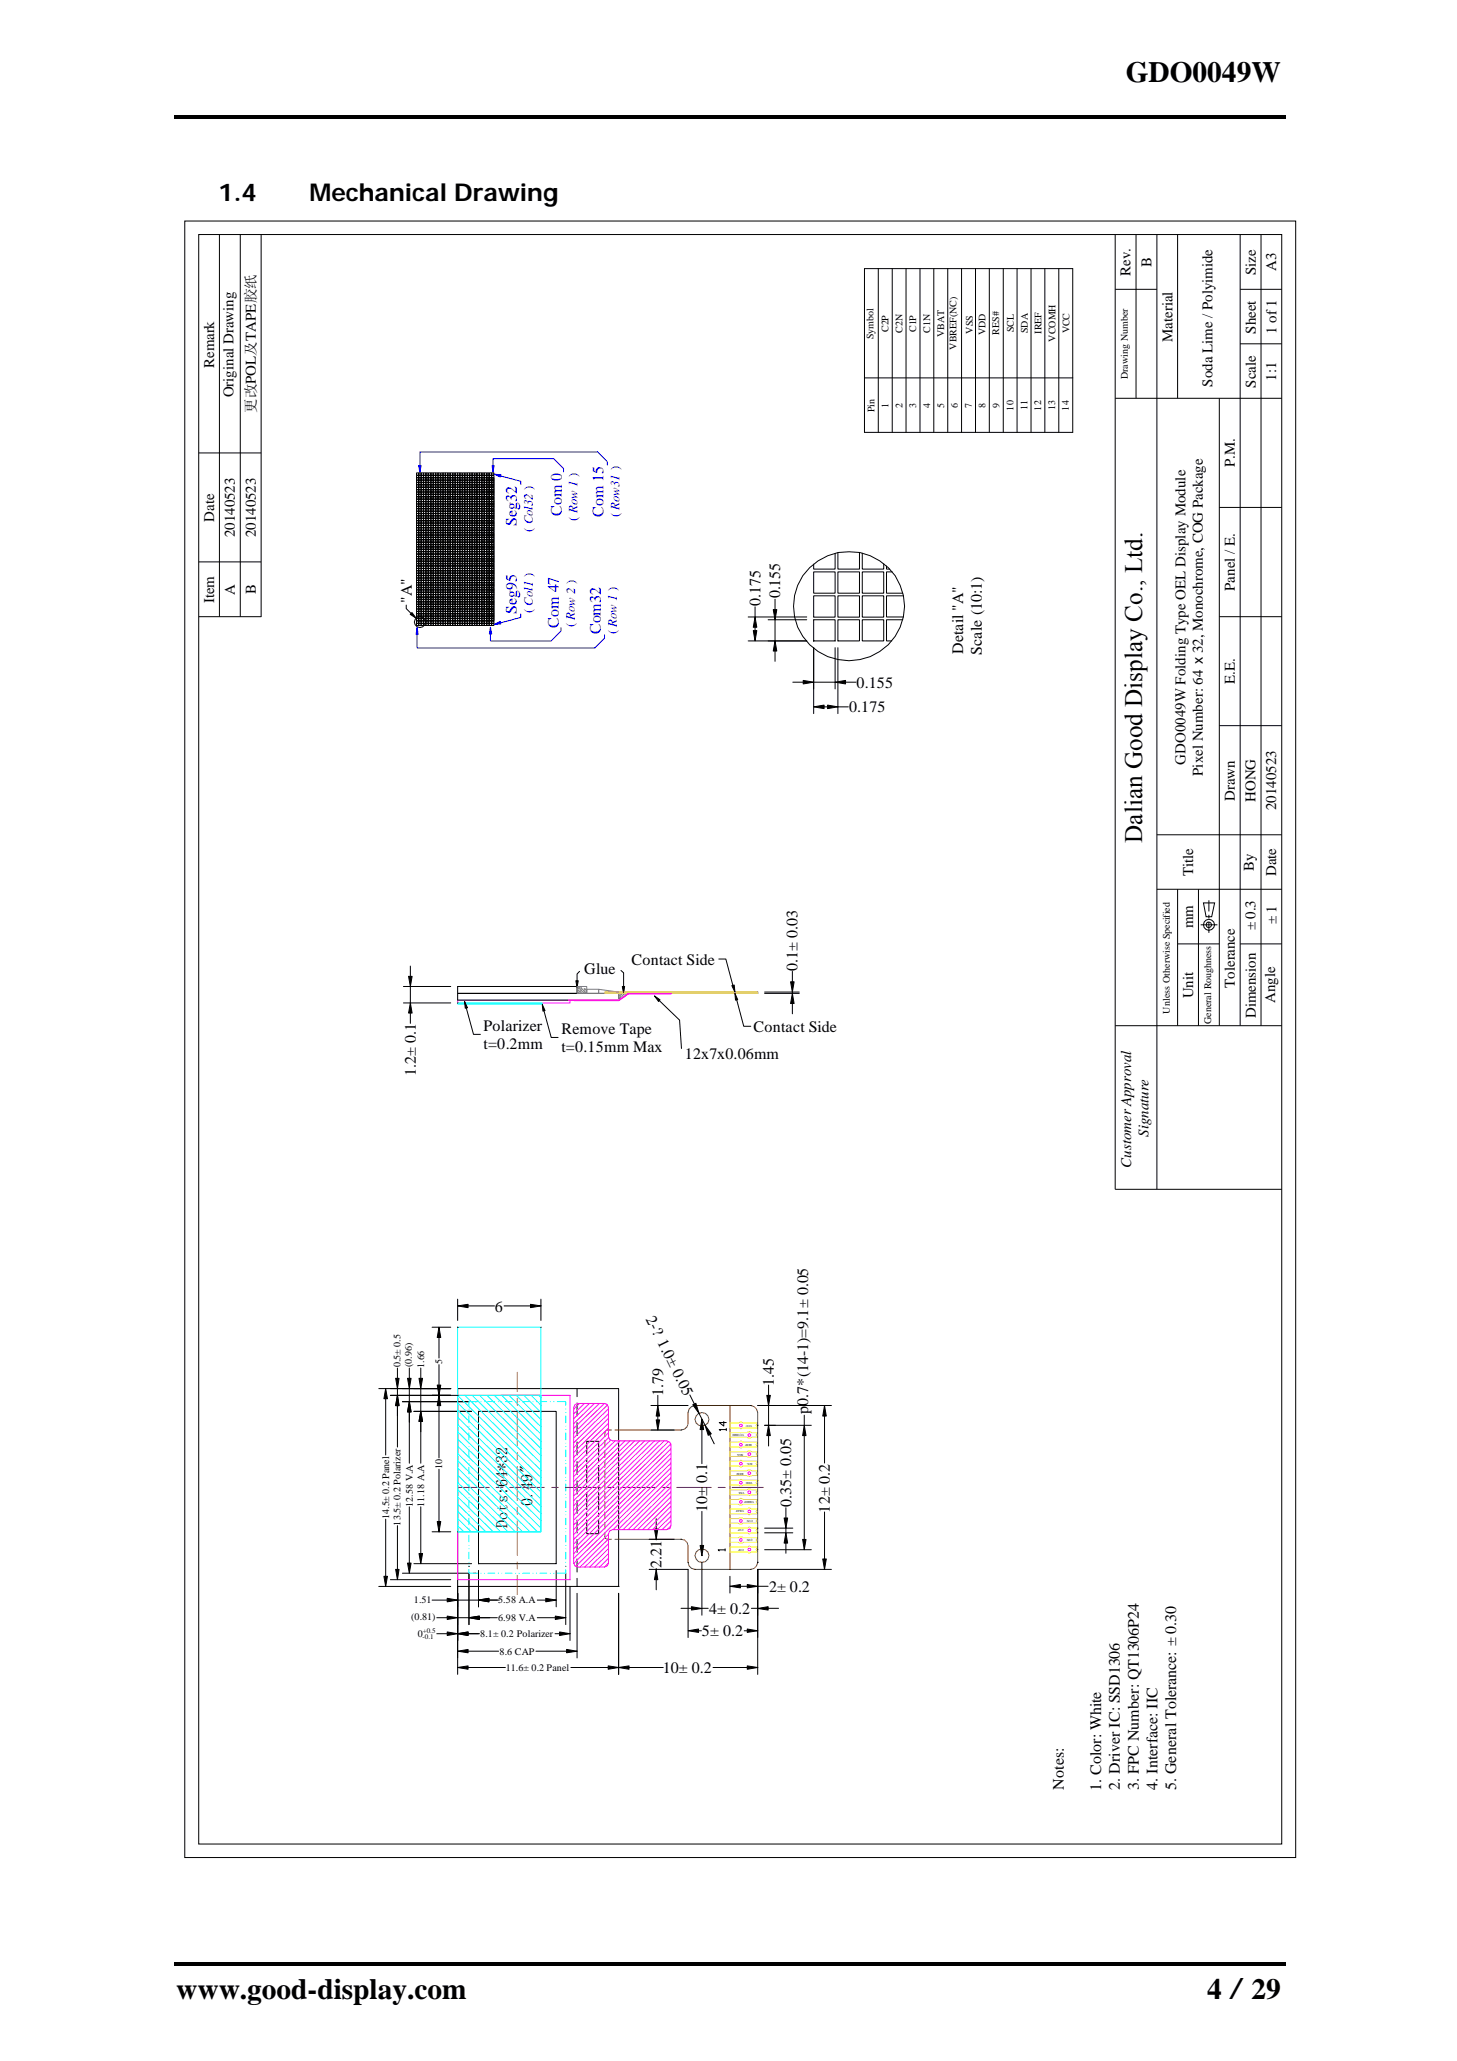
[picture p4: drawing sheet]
<svg xmlns="http://www.w3.org/2000/svg" width="210mm" height="297mm" viewBox="0 0 210 297" stroke-linecap="round" stroke-linejoin="round" font-family="sans-serif">
<defs><g id="words">
<g font-size="4.2">
<text x="162.2" y="11.8">GDO0049W</text>
<text x="25.4" y="288.1">www.good-display.com</text>
<text x="174" y="288.1">4／29</text>
</g>
<text font-size="3.6" x="164.6" y="121.5" transform="rotate(-90 164.6 121.5)">Dalian Good Display Co., Ltd.</text>
<g font-size="3.5">
<text x="31.4" y="28.9">1.4</text>
<text x="44.6" y="28.9">Mechanical Drawing</text>
</g>
<g font-size="2.3" fill="#00f">
<text x="74.5" y="75.8" transform="rotate(-90 74.5 75.8)">Seg32</text>
<text x="81" y="74.4" transform="rotate(-90 81 74.4)">Com 0</text>
<text x="87" y="74.5" transform="rotate(-90 87 74.5)">Com 15</text>
<text x="74.5" y="88.5" transform="rotate(-90 74.5 88.5)">Seg95</text>
<text x="80.6" y="90.4" transform="rotate(-90 80.6 90.4)">Com 47</text>
<text x="86.6" y="91.4" transform="rotate(-90 86.6 91.4)">Com32</text>
</g>
<g font-size="2.3">
<text x="59.3" y="86.9" transform="rotate(-90 59.3 86.9)">&quot;A&quot;</text>
<text x="109.6" y="87.4" transform="rotate(-90 109.6 87.4)">0.175</text>
<text x="112.5" y="86.3" transform="rotate(-90 112.5 86.3)">0.155</text>
<text x="138.8" y="94.3" transform="rotate(-90 138.8 94.3)">Detail &quot;A&quot;</text>
<text x="141.5" y="94.4" transform="rotate(-90 141.5 94.4)">Scale (10:1)</text>
<text x="123.4" y="99.1">0.155</text>
<text x="122.4" y="102.7">0.175</text>
<text x="84.2" y="140.4">Glue</text>
<text x="91" y="139">Contact Side</text>
<text x="115" y="139.9" transform="rotate(-90 115 139.9)">0.1± 0.03</text>
<text x="69.7" y="148.6">Polarizer</text>
<text x="80.9" y="149">Remove Tape</text>
<text x="108.6" y="148.7">Contact Side</text>
<text x="59.9" y="155" transform="rotate(-90 59.9 155)">1.2± 0.1</text>
<text x="69.7" y="151.2">t=0.2mm</text>
<text x="80.9" y="151.6">t=0.15mm Max</text>
<text x="98.7" y="152.7">12x7x0.06mm</text>
<text x="71.3" y="189">6</text>
<text x="93" y="190.1" transform="rotate(64 93 190.1)">2-? 1.0± 0.05</text>
<text x="95.6" y="201.2" transform="rotate(-90 95.6 201.2)">1.79</text>
<text x="111.5" y="199.7" transform="rotate(-90 111.5 199.7)">1.45</text>
<text x="116.5" y="203.8" transform="rotate(-90 116.5 203.8)">p0.7*(14-1)=9.1± 0.05</text>
<text x="101.9" y="213.8" transform="rotate(-90 101.9 213.8)">0.1</text>
<text x="73.2" y="220.2" transform="rotate(-90 73.2 220.2)">Dots:64*32</text>
<text x="76.8" y="217" transform="rotate(-90 76.8 217)">0.49&quot;</text>
<text x="101.9" y="217.9" transform="rotate(-90 101.9 217.9)">10±</text>
<text x="114" y="217.2" transform="rotate(-90 114 217.2)">0.35± 0.05</text>
<text x="119.6" y="218" transform="rotate(-90 119.6 218)">12± 0.2</text>
<text x="95.4" y="226" transform="rotate(-90 95.4 226)">2.21</text>
<text x="102.2" y="232.6">4± 0.2</text>
<text x="110.8" y="229.4">2± 0.2</text>
<text x="101.2" y="235.8">5± 0.2</text>
<text x="95.5" y="241.1">10± 0.2</text>
<text x="153.3" y="257.9" transform="rotate(-90 153.3 257.9)">Notes:</text>
<text x="161.4" y="258" transform="rotate(-90 161.4 258)">2. Driver IC: SSD1306</text>
<text x="166.8" y="258" transform="rotate(-90 166.8 258)">4. Interface: IIC</text>
<text x="158.7" y="258.2" transform="rotate(-90 158.7 258.2)">1. Color: White</text>
<text x="164.1" y="258" transform="rotate(-90 164.1 258)">3. FPC Number: QT1306P24</text>
<text x="169.5" y="258" transform="rotate(-90 169.5 258)">5. General Tolerance: ± 0.30</text>
</g>
<g font-size="2.1">
<text x="162.9" y="39.7" transform="rotate(-90 162.9 39.7)">Rev.</text>
<text x="166" y="38.4" transform="rotate(-90 166 38.4)">B</text>
<text x="181" y="39.7" transform="rotate(-90 181 39.7)">Size</text>
<text x="183.9" y="39" transform="rotate(-90 183.9 39)">A3</text>
<text x="30.9" y="53" transform="rotate(-90 30.9 53)">Remark</text>
<text x="169" y="49.3" transform="rotate(-90 169 49.3)">Material</text>
<text x="181" y="48.1" transform="rotate(-90 181 48.1)">Sheet</text>
<text x="184" y="48.2" transform="rotate(-90 184 48.2)">1 of 1</text>
<text x="33.6" y="57.3" transform="rotate(-90 33.6 57.3)">Original Drawing</text>
<text x="36.9" y="59.5" transform="rotate(-90 36.9 59.5)">更改POL及TAPE胶纸</text>
<text x="174.8" y="55.8" transform="rotate(-90 174.8 55.8)">Soda Lime / Polyimide</text>
<text x="181" y="55.9" transform="rotate(-90 181 55.9)">Scale</text>
<text x="183.9" y="54.9" transform="rotate(-90 183.9 54.9)">1:1</text>
<text x="177.9" y="67.3" transform="rotate(-90 177.9 67.3)">P.M.</text>
<text x="30.9" y="75.2" transform="rotate(-90 30.9 75.2)">Date</text>
<text x="33.8" y="77.4" transform="rotate(-90 33.8 77.4)">20140523</text>
<text x="36.9" y="77.4" transform="rotate(-90 36.9 77.4)">20140523</text>
<text x="30.9" y="87" transform="rotate(-90 30.9 87)">Item</text>
<text x="33.8" y="85.7" transform="rotate(-90 33.8 85.7)">A</text>
<text x="36.9" y="85.6" transform="rotate(-90 36.9 85.6)">B</text>
<text x="178" y="85.2" transform="rotate(-90 178 85.2)">Panel / E.</text>
<text x="177.9" y="98.6" transform="rotate(-90 177.9 98.6)">E.E.</text>
<text x="170.8" y="110.2" transform="rotate(-90 170.8 110.2)">GDO0049W Folding Type OEL Display Module</text>
<text x="173.4" y="111.8" transform="rotate(-90 173.4 111.8)">Pixel Number: 64 x 32, Monochrome, COG Package</text>
<text x="178" y="115.4" transform="rotate(-90 178 115.4)">Drawn</text>
<text x="181" y="115.6" transform="rotate(-90 181 115.6)">HONG</text>
<text x="183.9" y="116.8" transform="rotate(-90 183.9 116.8)">20140523</text>
<text x="180.7" y="125.5" transform="rotate(-90 180.7 125.5)">By</text>
<text x="172" y="126.3" transform="rotate(-90 172 126.3)">Title</text>
<text x="183.9" y="126.3" transform="rotate(-90 183.9 126.3)">Date</text>
<text x="172" y="133.8" transform="rotate(-90 172 133.8)">mm</text>
<text x="181" y="134.1" transform="rotate(-90 181 134.1)">± 0.3</text>
<text x="184" y="133.2" transform="rotate(-90 184 133.2)">± 1</text>
<text x="172" y="143.9" transform="rotate(-90 172 143.9)">Unit</text>
<text x="178" y="142.4" transform="rotate(-90 178 142.4)">Tolerance</text>
<text x="181" y="146.7" transform="rotate(-90 181 146.7)">Dimension</text>
<text x="183.8" y="144.6" transform="rotate(-90 183.8 144.6)">Angle</text>
<text x="165.5" y="163.9" transform="rotate(-90 165.5 163.9)">Signature</text>
<text x="163" y="168.3" transform="rotate(-90 163 168.3)">Customer Approval</text>
</g>
<g font-size="1.8" fill="#00f">
<text x="76.8" y="76.7" transform="rotate(-90 76.8 76.7)">( Col32 )</text>
<text x="83.2" y="75" transform="rotate(-90 83.2 75)">( Row 1 )</text>
<text x="89.3" y="74.5" transform="rotate(-90 89.3 74.5)">( Row31 )</text>
<text x="76.8" y="88.4" transform="rotate(-90 76.8 88.4)">( Col1 )</text>
<text x="82.9" y="90.4" transform="rotate(-90 82.9 90.4)">( Row 2 )</text>
<text x="88.9" y="91.4" transform="rotate(-90 88.9 91.4)">( Row 1 )</text>
</g>
<g font-size="1.4">
<text x="128.1" y="47.9" transform="rotate(-90 128.1 47.9)">C2P</text>
<text x="130" y="48" transform="rotate(-90 130 48)">C2N</text>
<text x="132.1" y="47.9" transform="rotate(-90 132.1 47.9)">C1P</text>
<text x="134" y="48" transform="rotate(-90 134 48)">C1N</text>
<text x="146.1" y="47.9" transform="rotate(-90 146.1 47.9)">SCL</text>
<text x="125.9" y="48.9" transform="rotate(-90 125.9 48.9)">Symbol</text>
<text x="136.1" y="48.6" transform="rotate(-90 136.1 48.6)">VBAT</text>
<text x="137.9" y="50.4" transform="rotate(-90 137.9 50.4)">VBREF(NC)</text>
<text x="140.2" y="48.1" transform="rotate(-90 140.2 48.1)">VSS</text>
<text x="142" y="48.3" transform="rotate(-90 142 48.3)">VDD</text>
<text x="144" y="48.3" transform="rotate(-90 144 48.3)">RES#</text>
<text x="148.1" y="48" transform="rotate(-90 148.1 48)">SDA</text>
<text x="150.1" y="48.1" transform="rotate(-90 150.1 48.1)">IREF</text>
<text x="152.1" y="49.2" transform="rotate(-90 152.1 49.2)">VCOMH</text>
<text x="154.1" y="48" transform="rotate(-90 154.1 48)">VCC</text>
<text x="126" y="59.4" transform="rotate(-90 126 59.4)">Pin</text>
<text x="128.1" y="58.8" transform="rotate(-90 128.1 58.8)">1</text>
<text x="130" y="58.8" transform="rotate(-90 130 58.8)">2</text>
<text x="132.1" y="58.8" transform="rotate(-90 132.1 58.8)">3</text>
<text x="134" y="58.8" transform="rotate(-90 134 58.8)">4</text>
<text x="136.1" y="58.8" transform="rotate(-90 136.1 58.8)">5</text>
<text x="138" y="58.8" transform="rotate(-90 138 58.8)">6</text>
<text x="140.1" y="58.8" transform="rotate(-90 140.1 58.8)">7</text>
<text x="142" y="58.8" transform="rotate(-90 142 58.8)">8</text>
<text x="144.1" y="58.8" transform="rotate(-90 144.1 58.8)">9</text>
<text x="146" y="59.2" transform="rotate(-90 146 59.2)">10</text>
<text x="148.1" y="59.1" transform="rotate(-90 148.1 59.1)">11</text>
<text x="150.1" y="59.2" transform="rotate(-90 150.1 59.2)">12</text>
<text x="152.1" y="59.1" transform="rotate(-90 152.1 59.1)">13</text>
<text x="154.1" y="59.2" transform="rotate(-90 154.1 59.2)">14</text>
<text x="162.6" y="54.7" transform="rotate(-90 162.6 54.7)">Drawing Number</text>
<text x="168.6" y="146.1" transform="rotate(-90 168.6 146.1)">Unless Otherwise Specified</text>
<text x="174.6" y="147.6" transform="rotate(-90 174.6 147.6)">General Roughness</text>
<text x="57.7" y="197.1" transform="rotate(-90 57.7 197.1)">0.5± 0.5</text>
<text x="59.3" y="197.1" transform="rotate(-90 59.3 197.1)">(0.96)</text>
<text x="61.1" y="197.2" transform="rotate(-90 61.1 197.2)">1.66</text>
<text x="63.7" y="196.6" transform="rotate(-90 63.7 196.6)">5</text>
<text x="63.7" y="211.8" transform="rotate(-90 63.7 211.8)">10</text>
<text x="56.1" y="218.9" transform="rotate(-90 56.1 218.9)">14.5± 0.2 Panel</text>
<text x="57.7" y="219.9" transform="rotate(-90 57.7 219.9)">13.5± 0.2 Polarizer</text>
<text x="59.5" y="217.2" transform="rotate(-90 59.5 217.2)">12.58 V.A</text>
<text x="61.1" y="217.2" transform="rotate(-90 61.1 217.2)">11.18 A.A</text>
<text x="59.2" y="233.5">(0.81)</text>
<text x="59.6" y="231.1">1.51</text>
<text x="71.8" y="231.1">5.58 A.A</text>
<text x="71.8" y="233.6">6.98 V.A</text>
<text x="60.2" y="235.9">0</text>
<text x="69.2" y="235.9">8.1± 0.2 Polarizer</text>
<text x="72" y="238.5">8.6 CAP</text>
<text x="72.9" y="240.8">11.6± 0.2 Panel</text>
</g>
<g font-size="1">
<text x="60.9" y="236.3">-0.1</text>
<text x="60.9" y="235.4">+0.5</text>
</g>
<g font-size=".4">
<text x="107.1" y="209.5" transform="rotate(-180 107.1 209.5)">SDA</text>
<text x="107.2" y="206.7" transform="rotate(-180 107.2 206.7)">VCOMH</text>
<text x="108.4" y="208.1" transform="rotate(-180 108.4 208.1)">IREF</text>
<text x="108.4" y="205.3" transform="rotate(-180 108.4 205.3)">VCC</text>
<text x="107.2" y="212.3" transform="rotate(-180 107.2 212.3)">RES#</text>
<text x="107.3" y="215" transform="rotate(-180 107.3 215)">VSS</text>
<text x="108.4" y="213.6" transform="rotate(-180 108.4 213.6)">VDD</text>
<text x="108.4" y="210.9" transform="rotate(-180 108.4 210.9)">SCL</text>
<text x="107.2" y="220.4" transform="rotate(-180 107.2 220.4)">C1P</text>
<text x="107.3" y="217.7" transform="rotate(-180 107.3 217.7)">VBAT</text>
<text x="108.4" y="221.8" transform="rotate(-180 108.4 221.8)">C2N</text>
<text x="108.5" y="219.1" transform="rotate(-180 108.5 219.1)">C1N</text>
<text x="108.7" y="216.3" transform="rotate(-180 108.7 216.3)">VBREF</text>
<text x="107.2" y="223.2" transform="rotate(-180 107.2 223.2)">C2P</text>
</g>
</g></defs>
<g fill="none" stroke="#000" stroke-width=".14">
<path d="M26.6 31.9h160.1v235.8h-160.1zM28.6 33.8h156.1v232h-156.1zM31.6 33.8v55.1M34.6 33.8v55.1M160.7 33.8v137.6h24M163.7 33.8v23.6M166.7 33.8v137.6M169.7 33.8v23.6M178.7 33.8v114M181.7 33.8v114M160.7 57.4h24M160.7 41.7h6"/>
<path d="M175.7 57.4v90.4M178.7 49.6h6M178.7 41.7h6M28.6 65.3h9M175.7 73.1h9M28.6 88.9h9M28.6 81h9M58.5 87.2v.5l.7 .7M59.4 88.3l.6 .8-.9-.6zM175.7 88.9h9M175.7 104.6h9M166.7 128.2h18"/>
<path d="M166.7 120.3h18M169.7 128.2v19.6M169.7 136h6M172.7 128.2v19.6M173 133.3h2.5M173.4 130.1h1.6l-.4 2h-.8zM173.9 133l.2-.1 .4 .1 .1 .3-.1 .3-.4 .1-.2-.2-.1-.2zM174.2 129.8v1.6M174.2 131.8v.6M174.2 132.9v1.6M178.7 136h6M160.7 147.8h24"/>
<circle cx="60.5" cy="89.7" r=".81"/>
<circle cx="174.2" cy="133.3" r=".8"/>
</g>
<path d="M59.4 88.3l.6 .8-.9-.6z" fill="#000"/>
<path d="M71.2 68.3l1 .2-.1 .2z" fill="#00f"/>
<path d="M71.2 68.3l1 .2-.1 .2zM72.2 68.6l2.9 .8v.5M79.8 66.1l1.4 1.4v.5M86.1 65.1l1.4 1.4v.5" fill="none" stroke="#00f" stroke-width=".14"/>
<path d="M70.9 67.1h.3l-.1 1z" fill="#00f"/>
<path d="M70.9 67.1h.3l-.1 1zM79.8 66.1h-8.7v1" fill="none" stroke="#00f" stroke-width=".14"/>
<path d="M60.3 67.1h.4l-.2 1z" fill="#00f"/>
<path d="M60.3 67.1h.4l-.2 1zM86.1 65.1h-25.6v2" fill="none" stroke="#00f" stroke-width=".14"/>
<path d="M71.2 90l.9-.4 .1 .3z" fill="#00f"/>
<path d="M71.2 90l.9-.4 .1 .3zM75.1 88.5v.5l-2.9 .8M80.8 90.5v.5l-1.4 1.4M87.1 91.5v.5l-1.4 1.4" fill="none" stroke="#00f" stroke-width=".14"/>
<g fill="none" stroke="#000" stroke-width=".14">
<path d="M124.6 38.7h30v23.6h-30zM126.6 38.7v23.6M128.6 38.7v23.6M130.6 38.7v23.6M132.6 38.7v23.6M134.6 38.7v23.6M136.6 38.7v23.6M138.6 38.7v23.6M140.6 38.7v23.6M142.6 38.7v23.6M144.6 38.7v23.6M146.6 38.7v23.6"/>
<path d="M148.6 38.7v23.6M150.6 38.7v23.6M152.6 38.7v23.6M124.6 54.5h30M60 79.9h.3v.3h-.3zM60 79.5h.3v.3h-.3zM60 79.2h.3v.3h-.3zM60 78.8h.3v.3h-.3zM60 78.5h.3v.3h-.3zM60 78.2h.3v.3h-.3zM60 77.8h.3v.3h-.3zM60 77.5h.3v.3h-.3z"/>
<path d="M60 77.1h.3v.3h-.3zM60 76.8h.3v.3h-.3zM60 76.5h.3v.2h-.3zM60 76.1h.3v.3h-.3zM60 75.7h.3v.4h-.3zM60 75.4h.3v.3h-.3zM60 75.1h.3v.3h-.3zM60 74.7h.3v.3h-.3zM60 74.4h.3v.3h-.3zM60 74h.3v.3h-.3zM60 73.7h.3v.3h-.3zM60 73.3h.3v.4h-.3z"/>
<path d="M60 73h.3v.3h-.3zM60 72.6h.3v.4h-.3zM60 72.3h.3v.3h-.3zM60 72h.3v.3h-.3zM60 71.6h.3v.3h-.3zM60 71.3h.3v.3h-.3zM60 70.9h.3v.3h-.3zM60 70.6h.3v.3h-.3zM60 70.3h.3v.3h-.3zM60 69.9h.3v.3h-.3zM60 69.6h.3v.2h-.3zM60 69.2h.3v.3h-.3z"/>
<path d="M60 68.9h.3v.3h-.3zM60 68.5h.3v.3h-.3zM60 68.2h.3v.3h-.3zM60.4 79.9h.3v.3h-.3zM60.4 79.5h.3v.3h-.3zM60.4 79.2h.3v.3h-.3zM60.4 78.8h.3v.3h-.3zM60.4 78.5h.3v.3h-.3zM60.4 78.2h.3v.3h-.3zM60.4 77.8h.3v.3h-.3zM60.4 77.5h.3v.3h-.3zM60.4 77.1h.3v.3h-.3z"/>
<path d="M60.4 76.8h.3v.3h-.3zM60.4 76.5h.3v.2h-.3zM60.4 76.1h.3v.3h-.3zM60.4 75.7h.3v.4h-.3zM60.4 75.4h.3v.3h-.3zM60.4 75.1h.3v.3h-.3zM60.4 74.7h.3v.3h-.3zM60.4 74.4h.3v.3h-.3zM60.4 74h.3v.3h-.3zM60.4 73.7h.3v.3h-.3zM60.4 73.3h.3v.4h-.3zM60.4 73h.3v.3h-.3z"/>
<path d="M60.4 72.6h.3v.4h-.3zM60.4 72.3h.3v.3h-.3zM60.4 72h.3v.3h-.3zM60.4 71.6h.3v.3h-.3zM60.4 71.3h.3v.3h-.3zM60.4 70.9h.3v.3h-.3zM60.4 70.6h.3v.3h-.3zM60.4 70.3h.3v.3h-.3zM60.4 69.9h.3v.3h-.3zM60.4 69.6h.3v.2h-.3zM60.4 69.2h.3v.3h-.3zM60.4 68.9h.3v.3h-.3z"/>
<path d="M60.4 68.5h.3v.3h-.3zM60.4 68.2h.3v.3h-.3zM60.7 68.5h.3v.3h-.3zM60.7 68.2h.3v.3h-.3zM60.7 79.9h.3v.3h-.3zM60.7 79.5h.3v.3h-.3zM60.7 79.2h.3v.3h-.3zM60.7 78.8h.3v.3h-.3zM60.7 78.5h.3v.3h-.3zM60.7 78.2h.3v.3h-.3zM60.7 77.8h.3v.3h-.3zM60.7 77.5h.3v.3h-.3z"/>
<path d="M60.7 77.1h.3v.3h-.3zM60.7 76.8h.3v.3h-.3zM60.7 76.5h.3v.2h-.3zM60.7 76.1h.3v.3h-.3zM60.7 75.7h.3v.4h-.3zM60.7 75.4h.3v.3h-.3zM60.7 75.1h.3v.3h-.3zM60.7 74.7h.3v.3h-.3zM60.7 74.4h.3v.3h-.3zM60.7 74h.3v.3h-.3zM60.7 73.7h.3v.3h-.3zM60.7 73.3h.3v.4h-.3z"/>
<path d="M60.7 73h.3v.3h-.3zM60.7 72.6h.3v.4h-.3zM60.7 72.3h.3v.3h-.3zM60.7 72h.3v.3h-.3zM60.7 71.6h.3v.3h-.3zM60.7 71.3h.3v.3h-.3zM60.7 70.9h.3v.3h-.3zM60.7 70.6h.3v.3h-.3zM60.7 70.3h.3v.3h-.3zM60.7 69.9h.3v.3h-.3zM60.7 69.6h.3v.2h-.3zM60.7 69.2h.3v.3h-.3z"/>
<path d="M60.7 68.9h.3v.3h-.3zM61 68.5h.4v.3h-.4zM61 68.2h.4v.3h-.4zM61 79.9h.4v.3h-.4zM61 79.5h.4v.3h-.4zM61 79.2h.4v.3h-.4zM61 78.8h.4v.3h-.4zM61 78.5h.4v.3h-.4zM61 78.2h.4v.3h-.4zM61 77.8h.4v.3h-.4zM61 77.5h.4v.3h-.4zM61 77.1h.4v.3h-.4z"/>
<path d="M61 76.8h.4v.3h-.4zM61 76.5h.4v.2h-.4zM61 76.1h.4v.3h-.4zM61 75.7h.4v.4h-.4zM61 75.4h.4v.3h-.4zM61 75.1h.4v.3h-.4zM61 74.7h.4v.3h-.4zM61 74.4h.4v.3h-.4zM61 74h.4v.3h-.4zM61 73.7h.4v.3h-.4zM61 73.3h.4v.4h-.4zM61 73h.4v.3h-.4z"/>
<path d="M61 72.6h.4v.4h-.4zM61 72.3h.4v.3h-.4zM61 72h.4v.3h-.4zM61 71.6h.4v.3h-.4zM61 71.3h.4v.3h-.4zM61 70.9h.4v.3h-.4zM61 70.6h.4v.3h-.4zM61 70.3h.4v.3h-.4zM61 69.9h.4v.3h-.4zM61 69.6h.4v.2h-.4zM61 69.2h.4v.3h-.4zM61 68.9h.4v.3h-.4z"/>
<path d="M61.4 68.5h.3v.3h-.3zM61.4 68.2h.3v.3h-.3zM61.4 79.9h.3v.3h-.3zM61.4 79.5h.3v.3h-.3zM61.4 79.2h.3v.3h-.3zM61.4 78.8h.3v.3h-.3zM61.4 78.5h.3v.3h-.3zM61.4 78.2h.3v.3h-.3zM61.4 77.8h.3v.3h-.3zM61.4 77.5h.3v.3h-.3zM61.4 77.1h.3v.3h-.3zM61.4 76.8h.3v.3h-.3z"/>
<path d="M61.4 76.5h.3v.2h-.3zM61.4 76.1h.3v.3h-.3zM61.4 75.7h.3v.4h-.3zM61.4 75.4h.3v.3h-.3zM61.4 75.1h.3v.3h-.3zM61.4 74.7h.3v.3h-.3zM61.4 74.4h.3v.3h-.3zM61.4 74h.3v.3h-.3zM61.4 73.7h.3v.3h-.3zM61.4 73.3h.3v.4h-.3zM61.4 73h.3v.3h-.3zM61.4 72.6h.3v.4h-.3z"/>
<path d="M61.4 72.3h.3v.3h-.3zM61.4 72h.3v.3h-.3zM61.4 71.6h.3v.3h-.3zM61.4 71.3h.3v.3h-.3zM61.4 70.9h.3v.3h-.3zM61.4 70.6h.3v.3h-.3zM61.4 70.3h.3v.3h-.3zM61.4 69.9h.3v.3h-.3zM61.4 69.6h.3v.2h-.3zM61.4 69.2h.3v.3h-.3zM61.4 68.9h.3v.3h-.3zM61.8 68.5h.3v.3h-.3z"/>
<path d="M61.8 68.2h.3v.3h-.3zM61.8 79.9h.3v.3h-.3zM61.8 79.5h.3v.3h-.3zM61.8 79.2h.3v.3h-.3zM61.8 78.8h.3v.3h-.3zM61.8 78.5h.3v.3h-.3zM61.8 78.2h.3v.3h-.3zM61.8 77.8h.3v.3h-.3zM61.8 77.5h.3v.3h-.3zM61.8 77.1h.3v.3h-.3zM61.8 76.8h.3v.3h-.3zM61.8 76.5h.3v.2h-.3z"/>
<path d="M61.8 76.1h.3v.3h-.3zM61.8 75.7h.3v.4h-.3zM61.8 75.4h.3v.3h-.3zM61.8 75.1h.3v.3h-.3zM61.8 74.7h.3v.3h-.3zM61.8 74.4h.3v.3h-.3zM61.8 74h.3v.3h-.3zM61.8 73.7h.3v.3h-.3zM61.8 73.3h.3v.4h-.3zM61.8 73h.3v.3h-.3zM61.8 72.6h.3v.4h-.3zM61.8 72.3h.3v.3h-.3z"/>
<path d="M61.8 72h.3v.3h-.3zM61.8 71.6h.3v.3h-.3zM61.8 71.3h.3v.3h-.3zM61.8 70.9h.3v.3h-.3zM61.8 70.6h.3v.3h-.3zM61.8 70.3h.3v.3h-.3zM61.8 69.9h.3v.3h-.3zM61.8 69.6h.3v.2h-.3zM61.8 69.2h.3v.3h-.3zM61.8 68.9h.3v.3h-.3zM62.1 68.5h.3v.3h-.3zM62.1 68.2h.3v.3h-.3z"/>
<path d="M62.1 79.9h.3v.3h-.3zM62.1 79.5h.3v.3h-.3zM62.1 79.2h.3v.3h-.3zM62.1 78.8h.3v.3h-.3zM62.1 78.5h.3v.3h-.3zM62.1 78.2h.3v.3h-.3zM62.1 77.8h.3v.3h-.3zM62.1 77.5h.3v.3h-.3zM62.1 77.1h.3v.3h-.3zM62.1 76.8h.3v.3h-.3zM62.1 76.5h.3v.2h-.3zM62.1 76.1h.3v.3h-.3z"/>
<path d="M62.1 75.7h.3v.4h-.3zM62.1 75.4h.3v.3h-.3zM62.1 75.1h.3v.3h-.3zM62.1 74.7h.3v.3h-.3zM62.1 74.4h.3v.3h-.3zM62.1 74h.3v.3h-.3zM62.1 73.7h.3v.3h-.3zM62.1 73.3h.3v.4h-.3zM62.1 73h.3v.3h-.3zM62.1 72.6h.3v.4h-.3zM62.1 72.3h.3v.3h-.3zM62.1 72h.3v.3h-.3z"/>
<path d="M62.1 71.6h.3v.3h-.3zM62.1 71.3h.3v.3h-.3zM62.1 70.9h.3v.3h-.3zM62.1 70.6h.3v.3h-.3zM62.1 70.3h.3v.3h-.3zM62.1 69.9h.3v.3h-.3zM62.1 69.6h.3v.2h-.3zM62.1 69.2h.3v.3h-.3zM62.1 68.9h.3v.3h-.3zM62.5 68.5h.3v.3h-.3zM62.5 68.2h.3v.3h-.3zM62.5 79.9h.3v.3h-.3z"/>
<path d="M62.5 79.5h.3v.3h-.3zM62.5 79.2h.3v.3h-.3zM62.5 78.8h.3v.3h-.3zM62.5 78.5h.3v.3h-.3zM62.5 78.2h.3v.3h-.3zM62.5 77.8h.3v.3h-.3zM62.5 77.5h.3v.3h-.3zM62.5 77.1h.3v.3h-.3zM62.5 76.8h.3v.3h-.3zM62.5 76.5h.3v.2h-.3zM62.5 76.1h.3v.3h-.3zM62.5 75.7h.3v.4h-.3z"/>
<path d="M62.5 75.4h.3v.3h-.3zM62.5 75.1h.3v.3h-.3zM62.5 74.7h.3v.3h-.3zM62.5 74.4h.3v.3h-.3zM62.5 74h.3v.3h-.3zM62.5 73.7h.3v.3h-.3zM62.5 73.3h.3v.4h-.3zM62.5 73h.3v.3h-.3zM62.5 72.6h.3v.4h-.3zM62.5 72.3h.3v.3h-.3zM62.5 72h.3v.3h-.3zM62.5 71.6h.3v.3h-.3z"/>
<path d="M62.5 71.3h.3v.3h-.3zM62.5 70.9h.3v.3h-.3zM62.5 70.6h.3v.3h-.3zM62.5 70.3h.3v.3h-.3zM62.5 69.9h.3v.3h-.3zM62.5 69.6h.3v.2h-.3zM62.5 69.2h.3v.3h-.3zM62.5 68.9h.3v.3h-.3zM62.8 68.5h.3v.3h-.3zM62.8 68.2h.3v.3h-.3zM62.8 79.9h.3v.3h-.3zM62.8 79.5h.3v.3h-.3z"/>
<path d="M62.8 79.2h.3v.3h-.3zM62.8 78.8h.3v.3h-.3zM62.8 78.5h.3v.3h-.3zM62.8 78.2h.3v.3h-.3zM62.8 77.8h.3v.3h-.3zM62.8 77.5h.3v.3h-.3zM62.8 77.1h.3v.3h-.3zM62.8 76.8h.3v.3h-.3zM62.8 76.5h.3v.2h-.3zM62.8 76.1h.3v.3h-.3zM62.8 75.7h.3v.4h-.3zM62.8 75.4h.3v.3h-.3z"/>
<path d="M62.8 75.1h.3v.3h-.3zM62.8 74.7h.3v.3h-.3zM62.8 74.4h.3v.3h-.3zM62.8 74h.3v.3h-.3zM62.8 73.7h.3v.3h-.3zM62.8 73.3h.3v.4h-.3zM62.8 73h.3v.3h-.3zM62.8 72.6h.3v.4h-.3zM62.8 72.3h.3v.3h-.3zM62.8 72h.3v.3h-.3zM62.8 71.6h.3v.3h-.3zM62.8 71.3h.3v.3h-.3z"/>
<path d="M62.8 70.9h.3v.3h-.3zM62.8 70.6h.3v.3h-.3zM62.8 70.3h.3v.3h-.3zM62.8 69.9h.3v.3h-.3zM62.8 69.6h.3v.2h-.3zM62.8 69.2h.3v.3h-.3zM62.8 68.9h.3v.3h-.3zM63.1 68.5h.4v.3h-.4zM63.1 68.2h.4v.3h-.4zM63.1 79.9h.4v.3h-.4zM63.1 79.5h.4v.3h-.4zM63.1 79.2h.4v.3h-.4z"/>
<path d="M63.1 78.8h.4v.3h-.4zM63.1 78.5h.4v.3h-.4zM63.1 78.2h.4v.3h-.4zM63.1 77.8h.4v.3h-.4zM63.1 77.5h.4v.3h-.4zM63.1 77.1h.4v.3h-.4zM63.1 76.8h.4v.3h-.4zM63.1 76.5h.4v.2h-.4zM63.1 76.1h.4v.3h-.4zM63.1 75.7h.4v.4h-.4zM63.1 75.4h.4v.3h-.4zM63.1 75.1h.4v.3h-.4z"/>
<path d="M63.1 74.7h.4v.3h-.4zM63.1 74.4h.4v.3h-.4zM63.1 74h.4v.3h-.4zM63.1 73.7h.4v.3h-.4zM63.1 73.3h.4v.4h-.4zM63.1 73h.4v.3h-.4zM63.1 72.6h.4v.4h-.4zM63.1 72.3h.4v.3h-.4zM63.1 72h.4v.3h-.4zM63.1 71.6h.4v.3h-.4zM63.1 71.3h.4v.3h-.4zM63.1 70.9h.4v.3h-.4z"/>
<path d="M63.1 70.6h.4v.3h-.4zM63.1 70.3h.4v.3h-.4zM63.1 69.9h.4v.3h-.4zM63.1 69.6h.4v.2h-.4zM63.1 69.2h.4v.3h-.4zM63.1 68.9h.4v.3h-.4zM63.5 68.5h.3v.3h-.3zM63.5 68.2h.3v.3h-.3zM63.5 79.9h.3v.3h-.3zM63.5 79.5h.3v.3h-.3zM63.5 79.2h.3v.3h-.3zM63.5 78.8h.3v.3h-.3z"/>
<path d="M63.5 78.5h.3v.3h-.3zM63.5 78.2h.3v.3h-.3zM63.5 77.8h.3v.3h-.3zM63.5 77.5h.3v.3h-.3zM63.5 77.1h.3v.3h-.3zM63.5 76.8h.3v.3h-.3zM63.5 76.5h.3v.2h-.3zM63.5 76.1h.3v.3h-.3zM63.5 75.7h.3v.4h-.3zM63.5 75.4h.3v.3h-.3zM63.5 75.1h.3v.3h-.3zM63.5 74.7h.3v.3h-.3z"/>
<path d="M63.5 74.4h.3v.3h-.3zM63.5 74h.3v.3h-.3zM63.5 73.7h.3v.3h-.3zM63.5 73.3h.3v.4h-.3zM63.5 73h.3v.3h-.3zM63.5 72.6h.3v.4h-.3zM63.5 72.3h.3v.3h-.3zM63.5 72h.3v.3h-.3zM63.5 71.6h.3v.3h-.3zM63.5 71.3h.3v.3h-.3zM63.5 70.9h.3v.3h-.3zM63.5 70.6h.3v.3h-.3z"/>
<path d="M63.5 70.3h.3v.3h-.3zM63.5 69.9h.3v.3h-.3zM63.5 69.6h.3v.2h-.3zM63.5 69.2h.3v.3h-.3zM63.5 68.9h.3v.3h-.3zM63.9 68.5h.3v.3h-.3zM63.9 68.2h.3v.3h-.3zM63.9 79.9h.3v.3h-.3zM63.9 79.5h.3v.3h-.3zM63.9 79.2h.3v.3h-.3zM63.9 78.8h.3v.3h-.3zM63.9 78.5h.3v.3h-.3z"/>
<path d="M63.9 78.2h.3v.3h-.3zM63.9 77.8h.3v.3h-.3zM63.9 77.5h.3v.3h-.3zM63.9 77.1h.3v.3h-.3zM63.9 76.8h.3v.3h-.3zM63.9 76.5h.3v.2h-.3zM63.9 76.1h.3v.3h-.3zM63.9 75.7h.3v.4h-.3zM63.9 75.4h.3v.3h-.3zM63.9 75.1h.3v.3h-.3zM63.9 74.7h.3v.3h-.3zM63.9 74.4h.3v.3h-.3z"/>
<path d="M63.9 74h.3v.3h-.3zM63.9 73.7h.3v.3h-.3zM63.9 73.3h.3v.4h-.3zM63.9 73h.3v.3h-.3zM63.9 72.6h.3v.4h-.3zM63.9 72.3h.3v.3h-.3zM63.9 72h.3v.3h-.3zM63.9 71.6h.3v.3h-.3zM63.9 71.3h.3v.3h-.3zM63.9 70.9h.3v.3h-.3zM63.9 70.6h.3v.3h-.3zM63.9 70.3h.3v.3h-.3z"/>
<path d="M63.9 69.9h.3v.3h-.3zM63.9 69.6h.3v.2h-.3zM63.9 69.2h.3v.3h-.3zM63.9 68.9h.3v.3h-.3zM64.2 68.5h.3v.3h-.3zM64.2 68.2h.3v.3h-.3zM64.2 79.9h.3v.3h-.3zM64.2 79.5h.3v.3h-.3zM64.2 79.2h.3v.3h-.3zM64.2 78.8h.3v.3h-.3zM64.2 78.5h.3v.3h-.3zM64.2 78.2h.3v.3h-.3z"/>
<path d="M64.2 77.8h.3v.3h-.3zM64.2 77.5h.3v.3h-.3zM64.2 77.1h.3v.3h-.3zM64.2 76.8h.3v.3h-.3zM64.2 76.5h.3v.2h-.3zM64.2 76.1h.3v.3h-.3zM64.2 75.7h.3v.4h-.3zM64.2 75.4h.3v.3h-.3zM64.2 75.1h.3v.3h-.3zM64.2 74.7h.3v.3h-.3zM64.2 74.4h.3v.3h-.3zM64.2 74h.3v.3h-.3z"/>
<path d="M64.2 73.7h.3v.3h-.3zM64.2 73.3h.3v.4h-.3zM64.2 73h.3v.3h-.3zM64.2 72.6h.3v.4h-.3zM64.2 72.3h.3v.3h-.3zM64.2 72h.3v.3h-.3zM64.2 71.6h.3v.3h-.3zM64.2 71.3h.3v.3h-.3zM64.2 70.9h.3v.3h-.3zM64.2 70.6h.3v.3h-.3zM64.2 70.3h.3v.3h-.3zM64.2 69.9h.3v.3h-.3z"/>
<path d="M64.2 69.6h.3v.2h-.3zM64.2 69.2h.3v.3h-.3zM64.2 68.9h.3v.3h-.3zM64.6 68.5h.3v.3h-.3zM64.6 68.2h.3v.3h-.3zM64.6 79.9h.3v.3h-.3zM64.6 79.5h.3v.3h-.3zM64.6 79.2h.3v.3h-.3zM64.6 78.8h.3v.3h-.3zM64.6 78.5h.3v.3h-.3zM64.6 78.2h.3v.3h-.3zM64.6 77.8h.3v.3h-.3z"/>
<path d="M64.6 77.5h.3v.3h-.3zM64.6 77.1h.3v.3h-.3zM64.6 76.8h.3v.3h-.3zM64.6 76.5h.3v.2h-.3zM64.6 76.1h.3v.3h-.3zM64.6 75.7h.3v.4h-.3zM64.6 75.4h.3v.3h-.3zM64.6 75.1h.3v.3h-.3zM64.6 74.7h.3v.3h-.3zM64.6 74.4h.3v.3h-.3zM64.6 74h.3v.3h-.3zM64.6 73.7h.3v.3h-.3z"/>
<path d="M64.6 73.3h.3v.4h-.3zM64.6 73h.3v.3h-.3zM64.6 72.6h.3v.4h-.3zM64.6 72.3h.3v.3h-.3zM64.6 72h.3v.3h-.3zM64.6 71.6h.3v.3h-.3zM64.6 71.3h.3v.3h-.3zM64.6 70.9h.3v.3h-.3zM64.6 70.6h.3v.3h-.3zM64.6 70.3h.3v.3h-.3zM64.6 69.9h.3v.3h-.3zM64.6 69.6h.3v.2h-.3z"/>
<path d="M64.6 69.2h.3v.3h-.3zM64.6 68.9h.3v.3h-.3zM64.9 68.5h.3v.3h-.3zM64.9 68.2h.3v.3h-.3zM64.9 79.9h.3v.3h-.3zM64.9 79.5h.3v.3h-.3zM64.9 79.2h.3v.3h-.3zM64.9 78.8h.3v.3h-.3zM64.9 78.5h.3v.3h-.3zM64.9 78.2h.3v.3h-.3zM64.9 77.8h.3v.3h-.3zM64.9 77.5h.3v.3h-.3z"/>
<path d="M64.9 77.1h.3v.3h-.3zM64.9 76.8h.3v.3h-.3zM64.9 76.5h.3v.2h-.3zM64.9 76.1h.3v.3h-.3zM64.9 75.7h.3v.4h-.3zM64.9 75.4h.3v.3h-.3zM64.9 75.1h.3v.3h-.3zM64.9 74.7h.3v.3h-.3zM64.9 74.4h.3v.3h-.3zM64.9 74h.3v.3h-.3zM64.9 73.7h.3v.3h-.3zM64.9 73.3h.3v.4h-.3z"/>
<path d="M64.9 73h.3v.3h-.3zM64.9 72.6h.3v.4h-.3zM64.9 72.3h.3v.3h-.3zM64.9 72h.3v.3h-.3zM64.9 71.6h.3v.3h-.3zM64.9 71.3h.3v.3h-.3zM64.9 70.9h.3v.3h-.3zM64.9 70.6h.3v.3h-.3zM64.9 70.3h.3v.3h-.3zM64.9 69.9h.3v.3h-.3zM64.9 69.6h.3v.2h-.3zM64.9 69.2h.3v.3h-.3z"/>
<path d="M64.9 68.9h.3v.3h-.3zM65.3 68.5h.3v.3h-.3zM65.3 68.2h.3v.3h-.3zM65.3 79.9h.3v.3h-.3zM65.3 79.5h.3v.3h-.3zM65.3 79.2h.3v.3h-.3zM65.3 78.8h.3v.3h-.3zM65.3 78.5h.3v.3h-.3zM65.3 78.2h.3v.3h-.3zM65.3 77.8h.3v.3h-.3zM65.3 77.5h.3v.3h-.3zM65.3 77.1h.3v.3h-.3z"/>
<path d="M65.3 76.8h.3v.3h-.3zM65.3 76.5h.3v.2h-.3zM65.3 76.1h.3v.3h-.3zM65.3 75.7h.3v.4h-.3zM65.3 75.4h.3v.3h-.3zM65.3 75.1h.3v.3h-.3zM65.3 74.7h.3v.3h-.3zM65.3 74.4h.3v.3h-.3zM65.3 74h.3v.3h-.3zM65.3 73.7h.3v.3h-.3zM65.3 73.3h.3v.4h-.3zM65.3 73h.3v.3h-.3z"/>
<path d="M65.3 72.6h.3v.4h-.3zM65.3 72.3h.3v.3h-.3zM65.3 72h.3v.3h-.3zM65.3 71.6h.3v.3h-.3zM65.3 71.3h.3v.3h-.3zM65.3 70.9h.3v.3h-.3zM65.3 70.6h.3v.3h-.3zM65.3 70.3h.3v.3h-.3zM65.3 69.9h.3v.3h-.3zM65.3 69.6h.3v.2h-.3zM65.3 69.2h.3v.3h-.3zM65.3 68.9h.3v.3h-.3z"/>
<path d="M65.6 68.5h.3v.3h-.3zM65.6 68.2h.3v.3h-.3zM65.6 79.9h.3v.3h-.3zM65.6 79.5h.3v.3h-.3zM65.6 79.2h.3v.3h-.3zM65.6 78.8h.3v.3h-.3zM65.6 78.5h.3v.3h-.3zM65.6 78.2h.3v.3h-.3zM65.6 77.8h.3v.3h-.3zM65.6 77.5h.3v.3h-.3zM65.6 77.1h.3v.3h-.3zM65.6 76.8h.3v.3h-.3z"/>
<path d="M65.6 76.5h.3v.2h-.3zM65.6 76.1h.3v.3h-.3zM65.6 75.7h.3v.4h-.3zM65.6 75.4h.3v.3h-.3zM65.6 75.1h.3v.3h-.3zM65.6 74.7h.3v.3h-.3zM65.6 74.4h.3v.3h-.3zM65.6 74h.3v.3h-.3zM65.6 73.7h.3v.3h-.3zM65.6 73.3h.3v.4h-.3zM65.6 73h.3v.3h-.3zM65.6 72.6h.3v.4h-.3z"/>
<path d="M65.6 72.3h.3v.3h-.3zM65.6 72h.3v.3h-.3zM65.6 71.6h.3v.3h-.3zM65.6 71.3h.3v.3h-.3zM65.6 70.9h.3v.3h-.3zM65.6 70.6h.3v.3h-.3zM65.6 70.3h.3v.3h-.3zM65.6 69.9h.3v.3h-.3zM65.6 69.6h.3v.2h-.3zM65.6 69.2h.3v.3h-.3zM65.6 68.9h.3v.3h-.3zM66 68.5h.3v.3h-.3z"/>
<path d="M66 68.2h.3v.3h-.3zM66 79.9h.3v.3h-.3zM66 79.5h.3v.3h-.3zM66 79.2h.3v.3h-.3zM66 78.8h.3v.3h-.3zM66 78.5h.3v.3h-.3zM66 78.2h.3v.3h-.3zM66 77.8h.3v.3h-.3zM66 77.5h.3v.3h-.3zM66 77.1h.3v.3h-.3zM66 76.8h.3v.3h-.3zM66 76.5h.3v.2h-.3z"/>
<path d="M66 76.1h.3v.3h-.3zM66 75.7h.3v.4h-.3zM66 75.4h.3v.3h-.3zM66 75.1h.3v.3h-.3zM66 74.7h.3v.3h-.3zM66 74.4h.3v.3h-.3zM66 74h.3v.3h-.3zM66 73.7h.3v.3h-.3zM66 73.3h.3v.4h-.3zM66 73h.3v.3h-.3zM66 72.6h.3v.4h-.3zM66 72.3h.3v.3h-.3z"/>
<path d="M66 72h.3v.3h-.3zM66 71.6h.3v.3h-.3zM66 71.3h.3v.3h-.3zM66 70.9h.3v.3h-.3zM66 70.6h.3v.3h-.3zM66 70.3h.3v.3h-.3zM66 69.9h.3v.3h-.3zM66 69.6h.3v.2h-.3zM66 69.2h.3v.3h-.3zM66 68.9h.3v.3h-.3zM66.3 68.5h.3v.3h-.3zM66.3 68.2h.3v.3h-.3z"/>
<path d="M66.3 79.9h.3v.3h-.3zM66.3 79.5h.3v.3h-.3zM66.3 79.2h.3v.3h-.3zM66.3 78.8h.3v.3h-.3zM66.3 78.5h.3v.3h-.3zM66.3 78.2h.3v.3h-.3zM66.3 77.8h.3v.3h-.3zM66.3 77.5h.3v.3h-.3zM66.3 77.1h.3v.3h-.3zM66.3 76.8h.3v.3h-.3zM66.3 76.5h.3v.2h-.3zM66.3 76.1h.3v.3h-.3z"/>
<path d="M66.3 75.7h.3v.4h-.3zM66.3 75.4h.3v.3h-.3zM66.3 75.1h.3v.3h-.3zM66.3 74.7h.3v.3h-.3zM66.3 74.4h.3v.3h-.3zM66.3 74h.3v.3h-.3zM66.3 73.7h.3v.3h-.3zM66.3 73.3h.3v.4h-.3zM66.3 73h.3v.3h-.3zM66.3 72.6h.3v.4h-.3zM66.3 72.3h.3v.3h-.3zM66.3 72h.3v.3h-.3z"/>
<path d="M66.3 71.6h.3v.3h-.3zM66.3 71.3h.3v.3h-.3zM66.3 70.9h.3v.3h-.3zM66.3 70.6h.3v.3h-.3zM66.3 70.3h.3v.3h-.3zM66.3 69.9h.3v.3h-.3zM66.3 69.6h.3v.2h-.3zM66.3 69.2h.3v.3h-.3zM66.3 68.9h.3v.3h-.3zM66.7 68.5h.3v.3h-.3zM66.7 68.2h.3v.3h-.3zM66.7 79.9h.3v.3h-.3z"/>
<path d="M66.7 79.5h.3v.3h-.3zM66.7 79.2h.3v.3h-.3zM66.7 78.8h.3v.3h-.3zM66.7 78.5h.3v.3h-.3zM66.7 78.2h.3v.3h-.3zM66.7 77.8h.3v.3h-.3zM66.7 77.5h.3v.3h-.3zM66.7 77.1h.3v.3h-.3zM66.7 76.8h.3v.3h-.3zM66.7 76.5h.3v.2h-.3zM66.7 76.1h.3v.3h-.3zM66.7 75.7h.3v.4h-.3z"/>
<path d="M66.7 75.4h.3v.3h-.3zM66.7 75.1h.3v.3h-.3zM66.7 74.7h.3v.3h-.3zM66.7 74.4h.3v.3h-.3zM66.7 74h.3v.3h-.3zM66.7 73.7h.3v.3h-.3zM66.7 73.3h.3v.4h-.3zM66.7 73h.3v.3h-.3zM66.7 72.6h.3v.4h-.3zM66.7 72.3h.3v.3h-.3zM66.7 72h.3v.3h-.3zM66.7 71.6h.3v.3h-.3z"/>
<path d="M66.7 71.3h.3v.3h-.3zM66.7 70.9h.3v.3h-.3zM66.7 70.6h.3v.3h-.3zM66.7 70.3h.3v.3h-.3zM66.7 69.9h.3v.3h-.3zM66.7 69.6h.3v.2h-.3zM66.7 69.2h.3v.3h-.3zM66.7 68.9h.3v.3h-.3zM67 68.5h.3v.3h-.3zM67 68.2h.3v.3h-.3zM67 79.9h.3v.3h-.3zM67 79.5h.3v.3h-.3z"/>
<path d="M67 79.2h.3v.3h-.3zM67 78.8h.3v.3h-.3zM67 78.5h.3v.3h-.3zM67 78.2h.3v.3h-.3zM67 77.8h.3v.3h-.3zM67 77.5h.3v.3h-.3zM67 77.1h.3v.3h-.3zM67 76.8h.3v.3h-.3zM67 76.5h.3v.2h-.3zM67 76.1h.3v.3h-.3zM67 75.7h.3v.4h-.3zM67 75.4h.3v.3h-.3z"/>
<path d="M67 75.1h.3v.3h-.3zM67 74.7h.3v.3h-.3zM67 74.4h.3v.3h-.3zM67 74h.3v.3h-.3zM67 73.7h.3v.3h-.3zM67 73.3h.3v.4h-.3zM67 73h.3v.3h-.3zM67 72.6h.3v.4h-.3zM67 72.3h.3v.3h-.3zM67 72h.3v.3h-.3zM67 71.6h.3v.3h-.3zM67 71.3h.3v.3h-.3z"/>
<path d="M67 70.9h.3v.3h-.3zM67 70.6h.3v.3h-.3zM67 70.3h.3v.3h-.3zM67 69.9h.3v.3h-.3zM67 69.6h.3v.2h-.3zM67 69.2h.3v.3h-.3zM67 68.9h.3v.3h-.3zM67.4 68.5h.3v.3h-.3zM67.4 68.2h.3v.3h-.3zM67.4 79.9h.3v.3h-.3zM67.4 79.5h.3v.3h-.3zM67.4 79.2h.3v.3h-.3z"/>
<path d="M67.4 78.8h.3v.3h-.3zM67.4 78.5h.3v.3h-.3zM67.4 78.2h.3v.3h-.3zM67.4 77.8h.3v.3h-.3zM67.4 77.5h.3v.3h-.3zM67.4 77.1h.3v.3h-.3zM67.4 76.8h.3v.3h-.3zM67.4 76.5h.3v.2h-.3zM67.4 76.1h.3v.3h-.3zM67.4 75.7h.3v.4h-.3zM67.4 75.4h.3v.3h-.3zM67.4 75.1h.3v.3h-.3z"/>
<path d="M67.4 74.7h.3v.3h-.3zM67.4 74.4h.3v.3h-.3zM67.4 74h.3v.3h-.3zM67.4 73.7h.3v.3h-.3zM67.4 73.3h.3v.4h-.3zM67.4 73h.3v.3h-.3zM67.4 72.6h.3v.4h-.3zM67.4 72.3h.3v.3h-.3zM67.4 72h.3v.3h-.3zM67.4 71.6h.3v.3h-.3zM67.4 71.3h.3v.3h-.3zM67.4 70.9h.3v.3h-.3z"/>
<path d="M67.4 70.6h.3v.3h-.3zM67.4 70.3h.3v.3h-.3zM67.4 69.9h.3v.3h-.3zM67.4 69.6h.3v.2h-.3zM67.4 69.2h.3v.3h-.3zM67.4 68.9h.3v.3h-.3zM67.7 68.5h.3v.3h-.3zM67.7 68.2h.3v.3h-.3zM67.7 79.9h.3v.3h-.3zM67.7 79.5h.3v.3h-.3zM67.7 79.2h.3v.3h-.3zM67.7 78.8h.3v.3h-.3z"/>
<path d="M67.7 78.5h.3v.3h-.3zM67.7 78.2h.3v.3h-.3zM67.7 77.8h.3v.3h-.3zM67.7 77.5h.3v.3h-.3zM67.7 77.1h.3v.3h-.3zM67.7 76.8h.3v.3h-.3zM67.7 76.5h.3v.2h-.3zM67.7 76.1h.3v.3h-.3zM67.7 75.7h.3v.4h-.3zM67.7 75.4h.3v.3h-.3zM67.7 75.1h.3v.3h-.3zM67.7 74.7h.3v.3h-.3z"/>
<path d="M67.7 74.4h.3v.3h-.3zM67.7 74h.3v.3h-.3zM67.7 73.7h.3v.3h-.3zM67.7 73.3h.3v.4h-.3zM67.7 73h.3v.3h-.3zM67.7 72.6h.3v.4h-.3zM67.7 72.3h.3v.3h-.3zM67.7 72h.3v.3h-.3zM67.7 71.6h.3v.3h-.3zM67.7 71.3h.3v.3h-.3zM67.7 70.9h.3v.3h-.3zM67.7 70.6h.3v.3h-.3z"/>
<path d="M67.7 70.3h.3v.3h-.3zM67.7 69.9h.3v.3h-.3zM67.7 69.6h.3v.2h-.3zM67.7 69.2h.3v.3h-.3zM67.7 68.9h.3v.3h-.3zM68.1 68.5h.3v.3h-.3zM68.1 68.2h.3v.3h-.3zM68.1 79.9h.3v.3h-.3zM68.1 79.5h.3v.3h-.3zM68.1 79.2h.3v.3h-.3zM68.1 78.8h.3v.3h-.3zM68.1 78.5h.3v.3h-.3z"/>
<path d="M68.1 78.2h.3v.3h-.3zM68.1 77.8h.3v.3h-.3zM68.1 77.5h.3v.3h-.3zM68.1 77.1h.3v.3h-.3zM68.1 76.8h.3v.3h-.3zM68.1 76.5h.3v.2h-.3zM68.1 76.1h.3v.3h-.3zM68.1 75.7h.3v.4h-.3zM68.1 75.4h.3v.3h-.3zM68.1 75.1h.3v.3h-.3zM68.1 74.7h.3v.3h-.3zM68.1 74.4h.3v.3h-.3z"/>
<path d="M68.1 74h.3v.3h-.3zM68.1 73.7h.3v.3h-.3zM68.1 73.3h.3v.4h-.3zM68.1 73h.3v.3h-.3zM68.1 72.6h.3v.4h-.3zM68.1 72.3h.3v.3h-.3zM68.1 72h.3v.3h-.3zM68.1 71.6h.3v.3h-.3zM68.1 71.3h.3v.3h-.3zM68.1 70.9h.3v.3h-.3zM68.1 70.6h.3v.3h-.3zM68.1 70.3h.3v.3h-.3z"/>
<path d="M68.1 69.9h.3v.3h-.3zM68.1 69.6h.3v.2h-.3zM68.1 69.2h.3v.3h-.3zM68.1 68.9h.3v.3h-.3zM68.4 68.5h.3v.3h-.3zM68.4 68.2h.3v.3h-.3zM68.4 79.9h.3v.3h-.3zM68.4 79.5h.3v.3h-.3zM68.4 79.2h.3v.3h-.3zM68.4 78.8h.3v.3h-.3zM68.4 78.5h.3v.3h-.3zM68.4 78.2h.3v.3h-.3z"/>
<path d="M68.4 77.8h.3v.3h-.3zM68.4 77.5h.3v.3h-.3zM68.4 77.1h.3v.3h-.3zM68.4 76.8h.3v.3h-.3zM68.4 76.5h.3v.2h-.3zM68.4 76.1h.3v.3h-.3zM68.4 75.7h.3v.4h-.3zM68.4 75.4h.3v.3h-.3zM68.4 75.1h.3v.3h-.3zM68.4 74.7h.3v.3h-.3zM68.4 74.4h.3v.3h-.3zM68.4 74h.3v.3h-.3z"/>
<path d="M68.4 73.7h.3v.3h-.3zM68.4 73.3h.3v.4h-.3zM68.4 73h.3v.3h-.3zM68.4 72.6h.3v.4h-.3zM68.4 72.3h.3v.3h-.3zM68.4 72h.3v.3h-.3zM68.4 71.6h.3v.3h-.3zM68.4 71.3h.3v.3h-.3zM68.4 70.9h.3v.3h-.3zM68.4 70.6h.3v.3h-.3zM68.4 70.3h.3v.3h-.3zM68.4 69.9h.3v.3h-.3z"/>
<path d="M68.4 69.6h.3v.2h-.3zM68.4 69.2h.3v.3h-.3zM68.4 68.9h.3v.3h-.3zM68.8 68.5h.3v.3h-.3zM68.8 68.2h.3v.3h-.3zM68.8 79.9h.3v.3h-.3zM68.8 79.5h.3v.3h-.3zM68.8 79.2h.3v.3h-.3zM68.8 78.8h.3v.3h-.3zM68.8 78.5h.3v.3h-.3zM68.8 78.2h.3v.3h-.3zM68.8 77.8h.3v.3h-.3z"/>
<path d="M68.8 77.5h.3v.3h-.3zM68.8 77.1h.3v.3h-.3zM68.8 76.8h.3v.3h-.3zM68.8 76.5h.3v.2h-.3zM68.8 76.1h.3v.3h-.3zM68.8 75.7h.3v.4h-.3zM68.8 75.4h.3v.3h-.3zM68.8 75.1h.3v.3h-.3zM68.8 74.7h.3v.3h-.3zM68.8 74.4h.3v.3h-.3zM68.8 74h.3v.3h-.3zM68.8 73.7h.3v.3h-.3z"/>
<path d="M68.8 73.3h.3v.4h-.3zM68.8 73h.3v.3h-.3zM68.8 72.6h.3v.4h-.3zM68.8 72.3h.3v.3h-.3zM68.8 72h.3v.3h-.3zM68.8 71.6h.3v.3h-.3zM68.8 71.3h.3v.3h-.3zM68.8 70.9h.3v.3h-.3zM68.8 70.6h.3v.3h-.3zM68.8 70.3h.3v.3h-.3zM68.8 69.9h.3v.3h-.3zM68.8 69.6h.3v.2h-.3z"/>
<path d="M68.8 69.2h.3v.3h-.3zM68.8 68.9h.3v.3h-.3zM69.1 68.5h.3v.3h-.3zM69.1 68.2h.3v.3h-.3zM69.1 79.9h.3v.3h-.3zM69.1 79.5h.3v.3h-.3zM69.1 79.2h.3v.3h-.3zM69.1 78.8h.3v.3h-.3zM69.1 78.5h.3v.3h-.3zM69.1 78.2h.3v.3h-.3zM69.1 77.8h.3v.3h-.3zM69.1 77.5h.3v.3h-.3z"/>
<path d="M69.1 77.1h.3v.3h-.3zM69.1 76.8h.3v.3h-.3zM69.1 76.5h.3v.2h-.3zM69.1 76.1h.3v.3h-.3zM69.1 75.7h.3v.4h-.3zM69.1 75.4h.3v.3h-.3zM69.1 75.1h.3v.3h-.3zM69.1 74.7h.3v.3h-.3zM69.1 74.4h.3v.3h-.3zM69.1 74h.3v.3h-.3zM69.1 73.7h.3v.3h-.3zM69.1 73.3h.3v.4h-.3z"/>
<path d="M69.1 73h.3v.3h-.3zM69.1 72.6h.3v.4h-.3zM69.1 72.3h.3v.3h-.3zM69.1 72h.3v.3h-.3zM69.1 71.6h.3v.3h-.3zM69.1 71.3h.3v.3h-.3zM69.1 70.9h.3v.3h-.3zM69.1 70.6h.3v.3h-.3zM69.1 70.3h.3v.3h-.3zM69.1 69.9h.3v.3h-.3zM69.1 69.6h.3v.2h-.3zM69.1 69.2h.3v.3h-.3z"/>
<path d="M69.1 68.9h.3v.3h-.3zM69.5 68.5h.3v.3h-.3zM69.5 68.2h.3v.3h-.3zM69.5 79.9h.3v.3h-.3zM69.5 79.5h.3v.3h-.3zM69.5 79.2h.3v.3h-.3zM69.5 78.8h.3v.3h-.3zM69.5 78.5h.3v.3h-.3zM69.5 78.2h.3v.3h-.3zM69.5 77.8h.3v.3h-.3zM69.5 77.5h.3v.3h-.3zM69.5 77.1h.3v.3h-.3z"/>
<path d="M69.5 76.8h.3v.3h-.3zM69.5 76.5h.3v.2h-.3zM69.5 76.1h.3v.3h-.3zM69.5 75.7h.3v.4h-.3zM69.5 75.4h.3v.3h-.3zM69.5 75.1h.3v.3h-.3zM69.5 74.7h.3v.3h-.3zM69.5 74.4h.3v.3h-.3zM69.5 74h.3v.3h-.3zM69.5 73.7h.3v.3h-.3zM69.5 73.3h.3v.4h-.3zM69.5 73h.3v.3h-.3z"/>
<path d="M69.5 72.6h.3v.4h-.3zM69.5 72.3h.3v.3h-.3zM69.5 72h.3v.3h-.3zM69.5 71.6h.3v.3h-.3zM69.5 71.3h.3v.3h-.3zM69.5 70.9h.3v.3h-.3zM69.5 70.6h.3v.3h-.3zM69.5 70.3h.3v.3h-.3zM69.5 69.9h.3v.3h-.3zM69.5 69.6h.3v.2h-.3zM69.5 69.2h.3v.3h-.3zM69.5 68.9h.3v.3h-.3z"/>
<path d="M69.8 68.5h.3v.3h-.3zM69.8 68.2h.3v.3h-.3zM69.8 79.9h.3v.3h-.3zM69.8 79.5h.3v.3h-.3zM69.8 79.2h.3v.3h-.3zM69.8 78.8h.3v.3h-.3zM69.8 78.5h.3v.3h-.3zM69.8 78.2h.3v.3h-.3zM69.8 77.8h.3v.3h-.3zM69.8 77.5h.3v.3h-.3zM69.8 77.1h.3v.3h-.3zM69.8 76.8h.3v.3h-.3z"/>
<path d="M69.8 76.5h.3v.2h-.3zM69.8 76.1h.3v.3h-.3zM69.8 75.7h.3v.4h-.3zM69.8 75.4h.3v.3h-.3zM69.8 75.1h.3v.3h-.3zM69.8 74.7h.3v.3h-.3zM69.8 74.4h.3v.3h-.3zM69.8 74h.3v.3h-.3zM69.8 73.7h.3v.3h-.3zM69.8 73.3h.3v.4h-.3zM69.8 73h.3v.3h-.3zM69.8 72.6h.3v.4h-.3z"/>
<path d="M69.8 72.3h.3v.3h-.3zM69.8 72h.3v.3h-.3zM69.8 71.6h.3v.3h-.3zM69.8 71.3h.3v.3h-.3zM69.8 70.9h.3v.3h-.3zM69.8 70.6h.3v.3h-.3zM69.8 70.3h.3v.3h-.3zM69.8 69.9h.3v.3h-.3zM69.8 69.6h.3v.2h-.3zM69.8 69.2h.3v.3h-.3zM69.8 68.9h.3v.3h-.3zM70.2 68.5h.3v.3h-.3z"/>
<path d="M70.2 68.2h.3v.3h-.3zM70.2 79.9h.3v.3h-.3zM70.2 79.5h.3v.3h-.3zM70.2 79.2h.3v.3h-.3zM70.2 78.8h.3v.3h-.3zM70.2 78.5h.3v.3h-.3zM70.2 78.2h.3v.3h-.3zM70.2 77.8h.3v.3h-.3zM70.2 77.5h.3v.3h-.3zM70.2 77.1h.3v.3h-.3zM70.2 76.8h.3v.3h-.3zM70.2 76.5h.3v.2h-.3z"/>
<path d="M70.2 76.1h.3v.3h-.3zM70.2 75.7h.3v.4h-.3zM70.2 75.4h.3v.3h-.3zM70.2 75.1h.3v.3h-.3zM70.2 74.7h.3v.3h-.3zM70.2 74.4h.3v.3h-.3zM70.2 74h.3v.3h-.3zM70.2 73.7h.3v.3h-.3zM70.2 73.3h.3v.4h-.3zM70.2 73h.3v.3h-.3zM70.2 72.6h.3v.4h-.3zM70.2 72.3h.3v.3h-.3z"/>
<path d="M70.2 72h.3v.3h-.3zM70.2 71.6h.3v.3h-.3zM70.2 71.3h.3v.3h-.3zM70.2 70.9h.3v.3h-.3zM70.2 70.6h.3v.3h-.3zM70.2 70.3h.3v.3h-.3zM70.2 69.9h.3v.3h-.3zM70.2 69.6h.3v.2h-.3zM70.2 69.2h.3v.3h-.3zM70.2 68.9h.3v.3h-.3zM70.5 68.5h.3v.3h-.3zM70.5 68.2h.3v.3h-.3z"/>
<path d="M70.5 79.9h.3v.3h-.3zM70.5 79.5h.3v.3h-.3zM70.5 79.2h.3v.3h-.3zM70.5 78.8h.3v.3h-.3zM70.5 78.5h.3v.3h-.3zM70.5 78.2h.3v.3h-.3zM70.5 77.8h.3v.3h-.3zM70.5 77.5h.3v.3h-.3zM70.5 77.1h.3v.3h-.3zM70.5 76.8h.3v.3h-.3zM70.5 76.5h.3v.2h-.3zM70.5 76.1h.3v.3h-.3z"/>
<path d="M70.5 75.7h.3v.4h-.3zM70.5 75.4h.3v.3h-.3zM70.5 75.1h.3v.3h-.3zM70.5 74.7h.3v.3h-.3zM70.5 74.4h.3v.3h-.3zM70.5 74h.3v.3h-.3zM70.5 73.7h.3v.3h-.3zM70.5 73.3h.3v.4h-.3zM70.5 73h.3v.3h-.3zM70.5 72.6h.3v.4h-.3zM70.5 72.3h.3v.3h-.3zM70.5 72h.3v.3h-.3z"/>
<path d="M70.5 71.6h.3v.3h-.3zM70.5 71.3h.3v.3h-.3zM70.5 70.9h.3v.3h-.3zM70.5 70.6h.3v.3h-.3zM70.5 70.3h.3v.3h-.3zM70.5 69.9h.3v.3h-.3zM70.5 69.6h.3v.2h-.3zM70.5 69.2h.3v.3h-.3zM70.5 68.9h.3v.3h-.3zM70.9 68.5h.3v.3h-.3zM70.9 68.2h.3v.3h-.3zM70.9 79.9h.3v.3h-.3z"/>
<path d="M70.9 79.5h.3v.3h-.3zM70.9 79.2h.3v.3h-.3zM70.9 78.8h.3v.3h-.3zM70.9 78.5h.3v.3h-.3zM70.9 78.2h.3v.3h-.3zM70.9 77.8h.3v.3h-.3zM70.9 77.5h.3v.3h-.3zM70.9 77.1h.3v.3h-.3zM70.9 76.8h.3v.3h-.3zM70.9 76.5h.3v.2h-.3zM70.9 76.1h.3v.3h-.3zM70.9 75.7h.3v.4h-.3z"/>
<path d="M70.9 75.4h.3v.3h-.3zM70.9 75.1h.3v.3h-.3zM70.9 74.7h.3v.3h-.3zM70.9 74.4h.3v.3h-.3zM70.9 74h.3v.3h-.3zM70.9 73.7h.3v.3h-.3zM70.9 73.3h.3v.4h-.3zM70.9 73h.3v.3h-.3zM70.9 72.6h.3v.4h-.3zM70.9 72.3h.3v.3h-.3zM70.9 72h.3v.3h-.3zM70.9 71.6h.3v.3h-.3z"/>
<path d="M70.9 71.3h.3v.3h-.3zM70.9 70.9h.3v.3h-.3zM70.9 70.6h.3v.3h-.3zM70.9 70.3h.3v.3h-.3zM70.9 69.9h.3v.3h-.3zM70.9 69.6h.3v.2h-.3zM70.9 69.2h.3v.3h-.3zM70.9 68.9h.3v.3h-.3zM60 89.9h.3v.2h-.3zM60 89.5h.3v.3h-.3zM60 89.2h.3v.3h-.3zM60 88.8h.3v.3h-.3z"/>
<path d="M60 88.5h.3v.3h-.3zM60 88.1h.3v.3h-.3zM60 87.8h.3v.3h-.3zM60 87.4h.3v.3h-.3zM60 87.1h.3v.3h-.3zM60 86.8h.3v.3h-.3zM60 86.4h.3v.3h-.3zM60 86.1h.3v.3h-.3zM60 85.7h.3v.3h-.3zM60 85.4h.3v.3h-.3zM60 85h.3v.3h-.3zM60 84.7h.3v.3h-.3z"/>
<path d="M60 84.3h.3v.3h-.3zM60 84h.3v.3h-.3zM60 83.7h.3v.3h-.3zM60 83.3h.3v.3h-.3zM60 83h.3v.3h-.3zM60 82.6h.3v.3h-.3zM60 82.3h.3v.3h-.3zM60 81.9h.3v.4h-.3zM60 81.6h.3v.3h-.3zM60 81.3h.3v.2h-.3zM60 80.9h.3v.3h-.3zM60 80.6h.3v.3h-.3z"/>
<path d="M60 80.2h.3v.3h-.3zM60.4 89.9h.3v.2h-.3zM60.4 89.5h.3v.3h-.3zM60.4 89.2h.3v.3h-.3zM60.4 88.8h.3v.3h-.3zM60.4 88.5h.3v.3h-.3zM60.4 88.1h.3v.3h-.3zM60.4 87.8h.3v.3h-.3zM60.4 87.4h.3v.3h-.3zM60.4 87.1h.3v.3h-.3zM60.4 86.8h.3v.3h-.3zM60.4 86.4h.3v.3h-.3z"/>
<path d="M60.4 86.1h.3v.3h-.3zM60.4 85.7h.3v.3h-.3zM60.4 85.4h.3v.3h-.3zM60.4 85h.3v.3h-.3zM60.4 84.7h.3v.3h-.3zM60.4 84.3h.3v.3h-.3zM60.4 84h.3v.3h-.3zM60.4 83.7h.3v.3h-.3zM60.4 83.3h.3v.3h-.3zM60.4 83h.3v.3h-.3zM60.4 82.6h.3v.3h-.3zM60.4 82.3h.3v.3h-.3z"/>
<path d="M60.4 81.9h.3v.4h-.3zM60.4 81.6h.3v.3h-.3zM60.4 81.3h.3v.2h-.3zM60.4 80.9h.3v.3h-.3zM60.4 80.6h.3v.3h-.3zM60.4 80.2h.3v.3h-.3zM60.7 89.9h.3v.2h-.3zM60.7 89.5h.3v.3h-.3zM60.7 89.2h.3v.3h-.3zM60.7 88.8h.3v.3h-.3zM60.7 88.5h.3v.3h-.3zM60.7 88.1h.3v.3h-.3z"/>
<path d="M60.7 87.8h.3v.3h-.3zM60.7 87.4h.3v.3h-.3zM60.7 87.1h.3v.3h-.3zM60.7 86.8h.3v.3h-.3zM60.7 86.4h.3v.3h-.3zM60.7 86.1h.3v.3h-.3zM60.7 85.7h.3v.3h-.3zM60.7 85.4h.3v.3h-.3zM60.7 85h.3v.3h-.3zM60.7 84.7h.3v.3h-.3zM60.7 84.3h.3v.3h-.3zM60.7 84h.3v.3h-.3z"/>
<path d="M60.7 83.7h.3v.3h-.3zM60.7 83.3h.3v.3h-.3zM60.7 83h.3v.3h-.3zM60.7 82.6h.3v.3h-.3zM60.7 82.3h.3v.3h-.3zM60.7 81.9h.3v.4h-.3zM60.7 81.6h.3v.3h-.3zM60.7 81.3h.3v.2h-.3zM60.7 80.9h.3v.3h-.3zM60.7 80.6h.3v.3h-.3zM60.7 80.2h.3v.3h-.3zM61 89.9h.4v.2h-.4z"/>
<path d="M61 89.5h.4v.3h-.4zM61 89.2h.4v.3h-.4zM61 88.8h.4v.3h-.4zM61 88.5h.4v.3h-.4zM61 88.1h.4v.3h-.4zM61 87.8h.4v.3h-.4zM61 87.4h.4v.3h-.4zM61 87.1h.4v.3h-.4zM61 86.8h.4v.3h-.4zM61 86.4h.4v.3h-.4zM61 86.1h.4v.3h-.4zM61 85.7h.4v.3h-.4z"/>
<path d="M61 85.4h.4v.3h-.4zM61 85h.4v.3h-.4zM61 84.7h.4v.3h-.4zM61 84.3h.4v.3h-.4zM61 84h.4v.3h-.4zM61 83.7h.4v.3h-.4zM61 83.3h.4v.3h-.4zM61 83h.4v.3h-.4zM61 82.6h.4v.3h-.4zM61 82.3h.4v.3h-.4zM61 81.9h.4v.4h-.4zM61 81.6h.4v.3h-.4z"/>
<path d="M61 81.3h.4v.2h-.4zM61 80.9h.4v.3h-.4zM61 80.6h.4v.3h-.4zM61 80.2h.4v.3h-.4zM61.4 89.9h.3v.2h-.3zM61.4 89.5h.3v.3h-.3zM61.4 89.2h.3v.3h-.3zM61.4 88.8h.3v.3h-.3zM61.4 88.5h.3v.3h-.3zM61.4 88.1h.3v.3h-.3zM61.4 87.8h.3v.3h-.3zM61.4 87.4h.3v.3h-.3z"/>
<path d="M61.4 87.1h.3v.3h-.3zM61.4 86.8h.3v.3h-.3zM61.4 86.4h.3v.3h-.3zM61.4 86.1h.3v.3h-.3zM61.4 85.7h.3v.3h-.3zM61.4 85.4h.3v.3h-.3zM61.4 85h.3v.3h-.3zM61.4 84.7h.3v.3h-.3zM61.4 84.3h.3v.3h-.3zM61.4 84h.3v.3h-.3zM61.4 83.7h.3v.3h-.3zM61.4 83.3h.3v.3h-.3z"/>
<path d="M61.4 83h.3v.3h-.3zM61.4 82.6h.3v.3h-.3zM61.4 82.3h.3v.3h-.3zM61.4 81.9h.3v.4h-.3zM61.4 81.6h.3v.3h-.3zM61.4 81.3h.3v.2h-.3zM61.4 80.9h.3v.3h-.3zM61.4 80.6h.3v.3h-.3zM61.4 80.2h.3v.3h-.3zM61.8 89.9h.3v.2h-.3zM61.8 89.5h.3v.3h-.3zM61.8 89.2h.3v.3h-.3z"/>
<path d="M61.8 88.8h.3v.3h-.3zM61.8 88.5h.3v.3h-.3zM61.8 88.1h.3v.3h-.3zM61.8 87.8h.3v.3h-.3zM61.8 87.4h.3v.3h-.3zM61.8 87.1h.3v.3h-.3zM61.8 86.8h.3v.3h-.3zM61.8 86.4h.3v.3h-.3zM61.8 86.1h.3v.3h-.3zM61.8 85.7h.3v.3h-.3zM61.8 85.4h.3v.3h-.3zM61.8 85h.3v.3h-.3z"/>
<path d="M61.8 84.7h.3v.3h-.3zM61.8 84.3h.3v.3h-.3zM61.8 84h.3v.3h-.3zM61.8 83.7h.3v.3h-.3zM61.8 83.3h.3v.3h-.3zM61.8 83h.3v.3h-.3zM61.8 82.6h.3v.3h-.3zM61.8 82.3h.3v.3h-.3zM61.8 81.9h.3v.4h-.3zM61.8 81.6h.3v.3h-.3zM61.8 81.3h.3v.2h-.3zM61.8 80.9h.3v.3h-.3z"/>
<path d="M61.8 80.6h.3v.3h-.3zM61.8 80.2h.3v.3h-.3zM62.1 89.9h.3v.2h-.3zM62.1 89.5h.3v.3h-.3zM62.1 89.2h.3v.3h-.3zM62.1 88.8h.3v.3h-.3zM62.1 88.5h.3v.3h-.3zM62.1 88.1h.3v.3h-.3zM62.1 87.8h.3v.3h-.3zM62.1 87.4h.3v.3h-.3zM62.1 87.1h.3v.3h-.3zM62.1 86.8h.3v.3h-.3z"/>
<path d="M62.1 86.4h.3v.3h-.3zM62.1 86.1h.3v.3h-.3zM62.1 85.7h.3v.3h-.3zM62.1 85.4h.3v.3h-.3zM62.1 85h.3v.3h-.3zM62.1 84.7h.3v.3h-.3zM62.1 84.3h.3v.3h-.3zM62.1 84h.3v.3h-.3zM62.1 83.7h.3v.3h-.3zM62.1 83.3h.3v.3h-.3zM62.1 83h.3v.3h-.3zM62.1 82.6h.3v.3h-.3z"/>
<path d="M62.1 82.3h.3v.3h-.3zM62.1 81.9h.3v.4h-.3zM62.1 81.6h.3v.3h-.3zM62.1 81.3h.3v.2h-.3zM62.1 80.9h.3v.3h-.3zM62.1 80.6h.3v.3h-.3zM62.1 80.2h.3v.3h-.3zM62.5 89.9h.3v.2h-.3zM62.5 89.5h.3v.3h-.3zM62.5 89.2h.3v.3h-.3zM62.5 88.8h.3v.3h-.3zM62.5 88.5h.3v.3h-.3z"/>
<path d="M62.5 88.1h.3v.3h-.3zM62.5 87.8h.3v.3h-.3zM62.5 87.4h.3v.3h-.3zM62.5 87.1h.3v.3h-.3zM62.5 86.8h.3v.3h-.3zM62.5 86.4h.3v.3h-.3zM62.5 86.1h.3v.3h-.3zM62.5 85.7h.3v.3h-.3zM62.5 85.4h.3v.3h-.3zM62.5 85h.3v.3h-.3zM62.5 84.7h.3v.3h-.3zM62.5 84.3h.3v.3h-.3z"/>
<path d="M62.5 84h.3v.3h-.3zM62.5 83.7h.3v.3h-.3zM62.5 83.3h.3v.3h-.3zM62.5 83h.3v.3h-.3zM62.5 82.6h.3v.3h-.3zM62.5 82.3h.3v.3h-.3zM62.5 81.9h.3v.4h-.3zM62.5 81.6h.3v.3h-.3zM62.5 81.3h.3v.2h-.3zM62.5 80.9h.3v.3h-.3zM62.5 80.6h.3v.3h-.3zM62.5 80.2h.3v.3h-.3z"/>
<path d="M62.8 89.9h.3v.2h-.3zM62.8 89.5h.3v.3h-.3zM62.8 89.2h.3v.3h-.3zM62.8 88.8h.3v.3h-.3zM62.8 88.5h.3v.3h-.3zM62.8 88.1h.3v.3h-.3zM62.8 87.8h.3v.3h-.3zM62.8 87.4h.3v.3h-.3zM62.8 87.1h.3v.3h-.3zM62.8 86.8h.3v.3h-.3zM62.8 86.4h.3v.3h-.3zM62.8 86.1h.3v.3h-.3z"/>
<path d="M62.8 85.7h.3v.3h-.3zM62.8 85.4h.3v.3h-.3zM62.8 85h.3v.3h-.3zM62.8 84.7h.3v.3h-.3zM62.8 84.3h.3v.3h-.3zM62.8 84h.3v.3h-.3zM62.8 83.7h.3v.3h-.3zM62.8 83.3h.3v.3h-.3zM62.8 83h.3v.3h-.3zM62.8 82.6h.3v.3h-.3zM62.8 82.3h.3v.3h-.3zM62.8 81.9h.3v.4h-.3z"/>
<path d="M62.8 81.6h.3v.3h-.3zM62.8 81.3h.3v.2h-.3zM62.8 80.9h.3v.3h-.3zM62.8 80.6h.3v.3h-.3zM62.8 80.2h.3v.3h-.3zM63.1 89.9h.4v.2h-.4zM63.1 89.5h.4v.3h-.4zM63.1 89.2h.4v.3h-.4zM63.1 88.8h.4v.3h-.4zM63.1 88.5h.4v.3h-.4zM63.1 88.1h.4v.3h-.4zM63.1 87.8h.4v.3h-.4z"/>
<path d="M63.1 87.4h.4v.3h-.4zM63.1 87.1h.4v.3h-.4zM63.1 86.8h.4v.3h-.4zM63.1 86.4h.4v.3h-.4zM63.1 86.1h.4v.3h-.4zM63.1 85.7h.4v.3h-.4zM63.1 85.4h.4v.3h-.4zM63.1 85h.4v.3h-.4zM63.1 84.7h.4v.3h-.4zM63.1 84.3h.4v.3h-.4zM63.1 84h.4v.3h-.4zM63.1 83.7h.4v.3h-.4z"/>
<path d="M63.1 83.3h.4v.3h-.4zM63.1 83h.4v.3h-.4zM63.1 82.6h.4v.3h-.4zM63.1 82.3h.4v.3h-.4zM63.1 81.9h.4v.4h-.4zM63.1 81.6h.4v.3h-.4zM63.1 81.3h.4v.2h-.4zM63.1 80.9h.4v.3h-.4zM63.1 80.6h.4v.3h-.4zM63.1 80.2h.4v.3h-.4zM63.5 89.9h.3v.2h-.3zM63.5 89.5h.3v.3h-.3z"/>
<path d="M63.5 89.2h.3v.3h-.3zM63.5 88.8h.3v.3h-.3zM63.5 88.5h.3v.3h-.3zM63.5 88.1h.3v.3h-.3zM63.5 87.8h.3v.3h-.3zM63.5 87.4h.3v.3h-.3zM63.5 87.1h.3v.3h-.3zM63.5 86.8h.3v.3h-.3zM63.5 86.4h.3v.3h-.3zM63.5 86.1h.3v.3h-.3zM63.5 85.7h.3v.3h-.3zM63.5 85.4h.3v.3h-.3z"/>
<path d="M63.5 85h.3v.3h-.3zM63.5 84.7h.3v.3h-.3zM63.5 84.3h.3v.3h-.3zM63.5 84h.3v.3h-.3zM63.5 83.7h.3v.3h-.3zM63.5 83.3h.3v.3h-.3zM63.5 83h.3v.3h-.3zM63.5 82.6h.3v.3h-.3zM63.5 82.3h.3v.3h-.3zM63.5 81.9h.3v.4h-.3zM63.5 81.6h.3v.3h-.3zM63.5 81.3h.3v.2h-.3z"/>
<path d="M63.5 80.9h.3v.3h-.3zM63.5 80.6h.3v.3h-.3zM63.5 80.2h.3v.3h-.3zM63.9 89.9h.3v.2h-.3zM63.9 89.5h.3v.3h-.3zM63.9 89.2h.3v.3h-.3zM63.9 88.8h.3v.3h-.3zM63.9 88.5h.3v.3h-.3zM63.9 88.1h.3v.3h-.3zM63.9 87.8h.3v.3h-.3zM63.9 87.4h.3v.3h-.3zM63.9 87.1h.3v.3h-.3z"/>
<path d="M63.9 86.8h.3v.3h-.3zM63.9 86.4h.3v.3h-.3zM63.9 86.1h.3v.3h-.3zM63.9 85.7h.3v.3h-.3zM63.9 85.4h.3v.3h-.3zM63.9 85h.3v.3h-.3zM63.9 84.7h.3v.3h-.3zM63.9 84.3h.3v.3h-.3zM63.9 84h.3v.3h-.3zM63.9 83.7h.3v.3h-.3zM63.9 83.3h.3v.3h-.3zM63.9 83h.3v.3h-.3z"/>
<path d="M63.9 82.6h.3v.3h-.3zM63.9 82.3h.3v.3h-.3zM63.9 81.9h.3v.4h-.3zM63.9 81.6h.3v.3h-.3zM63.9 81.3h.3v.2h-.3zM63.9 80.9h.3v.3h-.3zM63.9 80.6h.3v.3h-.3zM63.9 80.2h.3v.3h-.3zM64.2 89.9h.3v.2h-.3zM64.2 89.5h.3v.3h-.3zM64.2 89.2h.3v.3h-.3zM64.2 88.8h.3v.3h-.3z"/>
<path d="M64.2 88.5h.3v.3h-.3zM64.2 88.1h.3v.3h-.3zM64.2 87.8h.3v.3h-.3zM64.2 87.4h.3v.3h-.3zM64.2 87.1h.3v.3h-.3zM64.2 86.8h.3v.3h-.3zM64.2 86.4h.3v.3h-.3zM64.2 86.1h.3v.3h-.3zM64.2 85.7h.3v.3h-.3zM64.2 85.4h.3v.3h-.3zM64.2 85h.3v.3h-.3zM64.2 84.7h.3v.3h-.3z"/>
<path d="M64.2 84.3h.3v.3h-.3zM64.2 84h.3v.3h-.3zM64.2 83.7h.3v.3h-.3zM64.2 83.3h.3v.3h-.3zM64.2 83h.3v.3h-.3zM64.2 82.6h.3v.3h-.3zM64.2 82.3h.3v.3h-.3zM64.2 81.9h.3v.4h-.3zM64.2 81.6h.3v.3h-.3zM64.2 81.3h.3v.2h-.3zM64.2 80.9h.3v.3h-.3zM64.2 80.6h.3v.3h-.3z"/>
<path d="M64.2 80.2h.3v.3h-.3zM64.6 89.9h.3v.2h-.3zM64.6 89.5h.3v.3h-.3zM64.6 89.2h.3v.3h-.3zM64.6 88.8h.3v.3h-.3zM64.6 88.5h.3v.3h-.3zM64.6 88.1h.3v.3h-.3zM64.6 87.8h.3v.3h-.3zM64.6 87.4h.3v.3h-.3zM64.6 87.1h.3v.3h-.3zM64.6 86.8h.3v.3h-.3zM64.6 86.4h.3v.3h-.3z"/>
<path d="M64.6 86.1h.3v.3h-.3zM64.6 85.7h.3v.3h-.3zM64.6 85.4h.3v.3h-.3zM64.6 85h.3v.3h-.3zM64.6 84.7h.3v.3h-.3zM64.6 84.3h.3v.3h-.3zM64.6 84h.3v.3h-.3zM64.6 83.7h.3v.3h-.3zM64.6 83.3h.3v.3h-.3zM64.6 83h.3v.3h-.3zM64.6 82.6h.3v.3h-.3zM64.6 82.3h.3v.3h-.3z"/>
<path d="M64.6 81.9h.3v.4h-.3zM64.6 81.6h.3v.3h-.3zM64.6 81.3h.3v.2h-.3zM64.6 80.9h.3v.3h-.3zM64.6 80.6h.3v.3h-.3zM64.6 80.2h.3v.3h-.3zM64.9 89.9h.3v.2h-.3zM64.9 89.5h.3v.3h-.3zM64.9 89.2h.3v.3h-.3zM64.9 88.8h.3v.3h-.3zM64.9 88.5h.3v.3h-.3zM64.9 88.1h.3v.3h-.3z"/>
<path d="M64.9 87.8h.3v.3h-.3zM64.9 87.4h.3v.3h-.3zM64.9 87.1h.3v.3h-.3zM64.9 86.8h.3v.3h-.3zM64.9 86.4h.3v.3h-.3zM64.9 86.1h.3v.3h-.3zM64.9 85.7h.3v.3h-.3zM64.9 85.4h.3v.3h-.3zM64.9 85h.3v.3h-.3zM64.9 84.7h.3v.3h-.3zM64.9 84.3h.3v.3h-.3zM64.9 84h.3v.3h-.3z"/>
<path d="M64.9 83.7h.3v.3h-.3zM64.9 83.3h.3v.3h-.3zM64.9 83h.3v.3h-.3zM64.9 82.6h.3v.3h-.3zM64.9 82.3h.3v.3h-.3zM64.9 81.9h.3v.4h-.3zM64.9 81.6h.3v.3h-.3zM64.9 81.3h.3v.2h-.3zM64.9 80.9h.3v.3h-.3zM64.9 80.6h.3v.3h-.3zM64.9 80.2h.3v.3h-.3zM65.3 89.9h.3v.2h-.3z"/>
<path d="M65.3 89.5h.3v.3h-.3zM65.3 89.2h.3v.3h-.3zM65.3 88.8h.3v.3h-.3zM65.3 88.5h.3v.3h-.3zM65.3 88.1h.3v.3h-.3zM65.3 87.8h.3v.3h-.3zM65.3 87.4h.3v.3h-.3zM65.3 87.1h.3v.3h-.3zM65.3 86.8h.3v.3h-.3zM65.3 86.4h.3v.3h-.3zM65.3 86.1h.3v.3h-.3zM65.3 85.7h.3v.3h-.3z"/>
<path d="M65.3 85.4h.3v.3h-.3zM65.3 85h.3v.3h-.3zM65.3 84.7h.3v.3h-.3zM65.3 84.3h.3v.3h-.3zM65.3 84h.3v.3h-.3zM65.3 83.7h.3v.3h-.3zM65.3 83.3h.3v.3h-.3zM65.3 83h.3v.3h-.3zM65.3 82.6h.3v.3h-.3zM65.3 82.3h.3v.3h-.3zM65.3 81.9h.3v.4h-.3zM65.3 81.6h.3v.3h-.3z"/>
<path d="M65.3 81.3h.3v.2h-.3zM65.3 80.9h.3v.3h-.3zM65.3 80.6h.3v.3h-.3zM65.3 80.2h.3v.3h-.3zM65.6 89.9h.3v.2h-.3zM65.6 89.5h.3v.3h-.3zM65.6 89.2h.3v.3h-.3zM65.6 88.8h.3v.3h-.3zM65.6 88.5h.3v.3h-.3zM65.6 88.1h.3v.3h-.3zM65.6 87.8h.3v.3h-.3zM65.6 87.4h.3v.3h-.3z"/>
<path d="M65.6 87.1h.3v.3h-.3zM65.6 86.8h.3v.3h-.3zM65.6 86.4h.3v.3h-.3zM65.6 86.1h.3v.3h-.3zM65.6 85.7h.3v.3h-.3zM65.6 85.4h.3v.3h-.3zM65.6 85h.3v.3h-.3zM65.6 84.7h.3v.3h-.3zM65.6 84.3h.3v.3h-.3zM65.6 84h.3v.3h-.3zM65.6 83.7h.3v.3h-.3zM65.6 83.3h.3v.3h-.3z"/>
<path d="M65.6 83h.3v.3h-.3zM65.6 82.6h.3v.3h-.3zM65.6 82.3h.3v.3h-.3zM65.6 81.9h.3v.4h-.3zM65.6 81.6h.3v.3h-.3zM65.6 81.3h.3v.2h-.3zM65.6 80.9h.3v.3h-.3zM65.6 80.6h.3v.3h-.3zM65.6 80.2h.3v.3h-.3zM66 89.9h.3v.2h-.3zM66 89.5h.3v.3h-.3zM66 89.2h.3v.3h-.3z"/>
<path d="M66 88.8h.3v.3h-.3zM66 88.5h.3v.3h-.3zM66 88.1h.3v.3h-.3zM66 87.8h.3v.3h-.3zM66 87.4h.3v.3h-.3zM66 87.1h.3v.3h-.3zM66 86.8h.3v.3h-.3zM66 86.4h.3v.3h-.3zM66 86.1h.3v.3h-.3zM66 85.7h.3v.3h-.3zM66 85.4h.3v.3h-.3zM66 85h.3v.3h-.3z"/>
<path d="M66 84.7h.3v.3h-.3zM66 84.3h.3v.3h-.3zM66 84h.3v.3h-.3zM66 83.7h.3v.3h-.3zM66 83.3h.3v.3h-.3zM66 83h.3v.3h-.3zM66 82.6h.3v.3h-.3zM66 82.3h.3v.3h-.3zM66 81.9h.3v.4h-.3zM66 81.6h.3v.3h-.3zM66 81.3h.3v.2h-.3zM66 80.9h.3v.3h-.3z"/>
<path d="M66 80.6h.3v.3h-.3zM66 80.2h.3v.3h-.3zM66.3 89.9h.3v.2h-.3zM66.3 89.5h.3v.3h-.3zM66.3 89.2h.3v.3h-.3zM66.3 88.8h.3v.3h-.3zM66.3 88.5h.3v.3h-.3zM66.3 88.1h.3v.3h-.3zM66.3 87.8h.3v.3h-.3zM66.3 87.4h.3v.3h-.3zM66.3 87.1h.3v.3h-.3zM66.3 86.8h.3v.3h-.3z"/>
<path d="M66.3 86.4h.3v.3h-.3zM66.3 86.1h.3v.3h-.3zM66.3 85.7h.3v.3h-.3zM66.3 85.4h.3v.3h-.3zM66.3 85h.3v.3h-.3zM66.3 84.7h.3v.3h-.3zM66.3 84.3h.3v.3h-.3zM66.3 84h.3v.3h-.3zM66.3 83.7h.3v.3h-.3zM66.3 83.3h.3v.3h-.3zM66.3 83h.3v.3h-.3zM66.3 82.6h.3v.3h-.3z"/>
<path d="M66.3 82.3h.3v.3h-.3zM66.3 81.9h.3v.4h-.3zM66.3 81.6h.3v.3h-.3zM66.3 81.3h.3v.2h-.3zM66.3 80.9h.3v.3h-.3zM66.3 80.6h.3v.3h-.3zM66.3 80.2h.3v.3h-.3zM66.7 89.9h.3v.2h-.3zM66.7 89.5h.3v.3h-.3zM66.7 89.2h.3v.3h-.3zM66.7 88.8h.3v.3h-.3zM66.7 88.5h.3v.3h-.3z"/>
<path d="M66.7 88.1h.3v.3h-.3zM66.7 87.8h.3v.3h-.3zM66.7 87.4h.3v.3h-.3zM66.7 87.1h.3v.3h-.3zM66.7 86.8h.3v.3h-.3zM66.7 86.4h.3v.3h-.3zM66.7 86.1h.3v.3h-.3zM66.7 85.7h.3v.3h-.3zM66.7 85.4h.3v.3h-.3zM66.7 85h.3v.3h-.3zM66.7 84.7h.3v.3h-.3zM66.7 84.3h.3v.3h-.3z"/>
<path d="M66.7 84h.3v.3h-.3zM66.7 83.7h.3v.3h-.3zM66.7 83.3h.3v.3h-.3zM66.7 83h.3v.3h-.3zM66.7 82.6h.3v.3h-.3zM66.7 82.3h.3v.3h-.3zM66.7 81.9h.3v.4h-.3zM66.7 81.6h.3v.3h-.3zM66.7 81.3h.3v.2h-.3zM66.7 80.9h.3v.3h-.3zM66.7 80.6h.3v.3h-.3zM66.7 80.2h.3v.3h-.3z"/>
<path d="M67 89.9h.3v.2h-.3zM67 89.5h.3v.3h-.3zM67 89.2h.3v.3h-.3zM67 88.8h.3v.3h-.3zM67 88.5h.3v.3h-.3zM67 88.1h.3v.3h-.3zM67 87.8h.3v.3h-.3zM67 87.4h.3v.3h-.3zM67 87.1h.3v.3h-.3zM67 86.8h.3v.3h-.3zM67 86.4h.3v.3h-.3zM67 86.1h.3v.3h-.3z"/>
<path d="M67 85.7h.3v.3h-.3zM67 85.4h.3v.3h-.3zM67 85h.3v.3h-.3zM67 84.7h.3v.3h-.3zM67 84.3h.3v.3h-.3zM67 84h.3v.3h-.3zM67 83.7h.3v.3h-.3zM67 83.3h.3v.3h-.3zM67 83h.3v.3h-.3zM67 82.6h.3v.3h-.3zM67 82.3h.3v.3h-.3zM67 81.9h.3v.4h-.3z"/>
<path d="M67 81.6h.3v.3h-.3zM67 81.3h.3v.2h-.3zM67 80.9h.3v.3h-.3zM67 80.6h.3v.3h-.3zM67 80.2h.3v.3h-.3zM67.4 89.9h.3v.2h-.3zM67.4 89.5h.3v.3h-.3zM67.4 89.2h.3v.3h-.3zM67.4 88.8h.3v.3h-.3zM67.4 88.5h.3v.3h-.3zM67.4 88.1h.3v.3h-.3zM67.4 87.8h.3v.3h-.3z"/>
<path d="M67.4 87.4h.3v.3h-.3zM67.4 87.1h.3v.3h-.3zM67.4 86.8h.3v.3h-.3zM67.4 86.4h.3v.3h-.3zM67.4 86.1h.3v.3h-.3zM67.4 85.7h.3v.3h-.3zM67.4 85.4h.3v.3h-.3zM67.4 85h.3v.3h-.3zM67.4 84.7h.3v.3h-.3zM67.4 84.3h.3v.3h-.3zM67.4 84h.3v.3h-.3zM67.4 83.7h.3v.3h-.3z"/>
<path d="M67.4 83.3h.3v.3h-.3zM67.4 83h.3v.3h-.3zM67.4 82.6h.3v.3h-.3zM67.4 82.3h.3v.3h-.3zM67.4 81.9h.3v.4h-.3zM67.4 81.6h.3v.3h-.3zM67.4 81.3h.3v.2h-.3zM67.4 80.9h.3v.3h-.3zM67.4 80.6h.3v.3h-.3zM67.4 80.2h.3v.3h-.3zM67.7 89.9h.3v.2h-.3zM67.7 89.5h.3v.3h-.3z"/>
<path d="M67.7 89.2h.3v.3h-.3zM67.7 88.8h.3v.3h-.3zM67.7 88.5h.3v.3h-.3zM67.7 88.1h.3v.3h-.3zM67.7 87.8h.3v.3h-.3zM67.7 87.4h.3v.3h-.3zM67.7 87.1h.3v.3h-.3zM67.7 86.8h.3v.3h-.3zM67.7 86.4h.3v.3h-.3zM67.7 86.1h.3v.3h-.3zM67.7 85.7h.3v.3h-.3zM67.7 85.4h.3v.3h-.3z"/>
<path d="M67.7 85h.3v.3h-.3zM67.7 84.7h.3v.3h-.3zM67.7 84.3h.3v.3h-.3zM67.7 84h.3v.3h-.3zM67.7 83.7h.3v.3h-.3zM67.7 83.3h.3v.3h-.3zM67.7 83h.3v.3h-.3zM67.7 82.6h.3v.3h-.3zM67.7 82.3h.3v.3h-.3zM67.7 81.9h.3v.4h-.3zM67.7 81.6h.3v.3h-.3zM67.7 81.3h.3v.2h-.3z"/>
<path d="M67.7 80.9h.3v.3h-.3zM67.7 80.6h.3v.3h-.3zM67.7 80.2h.3v.3h-.3zM68.1 89.9h.3v.2h-.3zM68.1 89.5h.3v.3h-.3zM68.1 89.2h.3v.3h-.3zM68.1 88.8h.3v.3h-.3zM68.1 88.5h.3v.3h-.3zM68.1 88.1h.3v.3h-.3zM68.1 87.8h.3v.3h-.3zM68.1 87.4h.3v.3h-.3zM68.1 87.1h.3v.3h-.3z"/>
<path d="M68.1 86.8h.3v.3h-.3zM68.1 86.4h.3v.3h-.3zM68.1 86.1h.3v.3h-.3zM68.1 85.7h.3v.3h-.3zM68.1 85.4h.3v.3h-.3zM68.1 85h.3v.3h-.3zM68.1 84.7h.3v.3h-.3zM68.1 84.3h.3v.3h-.3zM68.1 84h.3v.3h-.3zM68.1 83.7h.3v.3h-.3zM68.1 83.3h.3v.3h-.3zM68.1 83h.3v.3h-.3z"/>
<path d="M68.1 82.6h.3v.3h-.3zM68.1 82.3h.3v.3h-.3zM68.1 81.9h.3v.4h-.3zM68.1 81.6h.3v.3h-.3zM68.1 81.3h.3v.2h-.3zM68.1 80.9h.3v.3h-.3zM68.1 80.6h.3v.3h-.3zM68.1 80.2h.3v.3h-.3zM68.4 89.9h.3v.2h-.3zM68.4 89.5h.3v.3h-.3zM68.4 89.2h.3v.3h-.3zM68.4 88.8h.3v.3h-.3z"/>
<path d="M68.4 88.5h.3v.3h-.3zM68.4 88.1h.3v.3h-.3zM68.4 87.8h.3v.3h-.3zM68.4 87.4h.3v.3h-.3zM68.4 87.1h.3v.3h-.3zM68.4 86.8h.3v.3h-.3zM68.4 86.4h.3v.3h-.3zM68.4 86.1h.3v.3h-.3zM68.4 85.7h.3v.3h-.3zM68.4 85.4h.3v.3h-.3zM68.4 85h.3v.3h-.3zM68.4 84.7h.3v.3h-.3z"/>
<path d="M68.4 84.3h.3v.3h-.3zM68.4 84h.3v.3h-.3zM68.4 83.7h.3v.3h-.3zM68.4 83.3h.3v.3h-.3zM68.4 83h.3v.3h-.3zM68.4 82.6h.3v.3h-.3zM68.4 82.3h.3v.3h-.3zM68.4 81.9h.3v.4h-.3zM68.4 81.6h.3v.3h-.3zM68.4 81.3h.3v.2h-.3zM68.4 80.9h.3v.3h-.3zM68.4 80.6h.3v.3h-.3z"/>
<path d="M68.4 80.2h.3v.3h-.3zM68.8 89.9h.3v.2h-.3zM68.8 89.5h.3v.3h-.3zM68.8 89.2h.3v.3h-.3zM68.8 88.8h.3v.3h-.3zM68.8 88.5h.3v.3h-.3zM68.8 88.1h.3v.3h-.3zM68.8 87.8h.3v.3h-.3zM68.8 87.4h.3v.3h-.3zM68.8 87.1h.3v.3h-.3zM68.8 86.8h.3v.3h-.3zM68.8 86.4h.3v.3h-.3z"/>
<path d="M68.8 86.1h.3v.3h-.3zM68.8 85.7h.3v.3h-.3zM68.8 85.4h.3v.3h-.3zM68.8 85h.3v.3h-.3zM68.8 84.7h.3v.3h-.3zM68.8 84.3h.3v.3h-.3zM68.8 84h.3v.3h-.3zM68.8 83.7h.3v.3h-.3zM68.8 83.3h.3v.3h-.3zM68.8 83h.3v.3h-.3zM68.8 82.6h.3v.3h-.3zM68.8 82.3h.3v.3h-.3z"/>
<path d="M68.8 81.9h.3v.4h-.3zM68.8 81.6h.3v.3h-.3zM68.8 81.3h.3v.2h-.3zM68.8 80.9h.3v.3h-.3zM68.8 80.6h.3v.3h-.3zM68.8 80.2h.3v.3h-.3zM69.1 89.9h.3v.2h-.3zM69.1 89.5h.3v.3h-.3zM69.1 89.2h.3v.3h-.3zM69.1 88.8h.3v.3h-.3zM69.1 88.5h.3v.3h-.3zM69.1 88.1h.3v.3h-.3z"/>
<path d="M69.1 87.8h.3v.3h-.3zM69.1 87.4h.3v.3h-.3zM69.1 87.1h.3v.3h-.3zM69.1 86.8h.3v.3h-.3zM69.1 86.4h.3v.3h-.3zM69.1 86.1h.3v.3h-.3zM69.1 85.7h.3v.3h-.3zM69.1 85.4h.3v.3h-.3zM69.1 85h.3v.3h-.3zM69.1 84.7h.3v.3h-.3zM69.1 84.3h.3v.3h-.3zM69.1 84h.3v.3h-.3z"/>
<path d="M69.1 83.7h.3v.3h-.3zM69.1 83.3h.3v.3h-.3zM69.1 83h.3v.3h-.3zM69.1 82.6h.3v.3h-.3zM69.1 82.3h.3v.3h-.3zM69.1 81.9h.3v.4h-.3zM69.1 81.6h.3v.3h-.3zM69.1 81.3h.3v.2h-.3zM69.1 80.9h.3v.3h-.3zM69.1 80.6h.3v.3h-.3zM69.1 80.2h.3v.3h-.3zM69.5 89.9h.3v.2h-.3z"/>
<path d="M69.5 89.5h.3v.3h-.3zM69.5 89.2h.3v.3h-.3zM69.5 88.8h.3v.3h-.3zM69.5 88.5h.3v.3h-.3zM69.5 88.1h.3v.3h-.3zM69.5 87.8h.3v.3h-.3zM69.5 87.4h.3v.3h-.3zM69.5 87.1h.3v.3h-.3zM69.5 86.8h.3v.3h-.3zM69.5 86.4h.3v.3h-.3zM69.5 86.1h.3v.3h-.3zM69.5 85.7h.3v.3h-.3z"/>
<path d="M69.5 85.4h.3v.3h-.3zM69.5 85h.3v.3h-.3zM69.5 84.7h.3v.3h-.3zM69.5 84.3h.3v.3h-.3zM69.5 84h.3v.3h-.3zM69.5 83.7h.3v.3h-.3zM69.5 83.3h.3v.3h-.3zM69.5 83h.3v.3h-.3zM69.5 82.6h.3v.3h-.3zM69.5 82.3h.3v.3h-.3zM69.5 81.9h.3v.4h-.3zM69.5 81.6h.3v.3h-.3z"/>
<path d="M69.5 81.3h.3v.2h-.3zM69.5 80.9h.3v.3h-.3zM69.5 80.6h.3v.3h-.3zM69.5 80.2h.3v.3h-.3zM69.8 89.9h.3v.2h-.3zM69.8 89.5h.3v.3h-.3zM69.8 89.2h.3v.3h-.3zM69.8 88.8h.3v.3h-.3zM69.8 88.5h.3v.3h-.3zM69.8 88.1h.3v.3h-.3zM69.8 87.8h.3v.3h-.3zM69.8 87.4h.3v.3h-.3z"/>
<path d="M69.8 87.1h.3v.3h-.3zM69.8 86.8h.3v.3h-.3zM69.8 86.4h.3v.3h-.3zM69.8 86.1h.3v.3h-.3zM69.8 85.7h.3v.3h-.3zM69.8 85.4h.3v.3h-.3zM69.8 85h.3v.3h-.3zM69.8 84.7h.3v.3h-.3zM69.8 84.3h.3v.3h-.3zM69.8 84h.3v.3h-.3zM69.8 83.7h.3v.3h-.3zM69.8 83.3h.3v.3h-.3z"/>
<path d="M69.8 83h.3v.3h-.3zM69.8 82.6h.3v.3h-.3zM69.8 82.3h.3v.3h-.3zM69.8 81.9h.3v.4h-.3zM69.8 81.6h.3v.3h-.3zM69.8 81.3h.3v.2h-.3zM69.8 80.9h.3v.3h-.3zM69.8 80.6h.3v.3h-.3zM69.8 80.2h.3v.3h-.3zM70.2 89.9h.3v.2h-.3zM70.2 89.5h.3v.3h-.3zM70.2 89.2h.3v.3h-.3z"/>
<path d="M70.2 88.8h.3v.3h-.3zM70.2 88.5h.3v.3h-.3zM70.2 88.1h.3v.3h-.3zM70.2 87.8h.3v.3h-.3zM70.2 87.4h.3v.3h-.3zM70.2 87.1h.3v.3h-.3zM70.2 86.8h.3v.3h-.3zM70.2 86.4h.3v.3h-.3zM70.2 86.1h.3v.3h-.3zM70.2 85.7h.3v.3h-.3zM70.2 85.4h.3v.3h-.3zM70.2 85h.3v.3h-.3z"/>
<path d="M70.2 84.7h.3v.3h-.3zM70.2 84.3h.3v.3h-.3zM70.2 84h.3v.3h-.3zM70.2 83.7h.3v.3h-.3zM70.2 83.3h.3v.3h-.3zM70.2 83h.3v.3h-.3zM70.2 82.6h.3v.3h-.3zM70.2 82.3h.3v.3h-.3zM70.2 81.9h.3v.4h-.3zM70.2 81.6h.3v.3h-.3zM70.2 81.3h.3v.2h-.3zM70.2 80.9h.3v.3h-.3z"/>
<path d="M70.2 80.6h.3v.3h-.3zM70.2 80.2h.3v.3h-.3zM70.5 89.9h.3v.2h-.3zM70.5 89.5h.3v.3h-.3zM70.5 89.2h.3v.3h-.3zM70.5 88.8h.3v.3h-.3zM70.5 88.5h.3v.3h-.3zM70.5 88.1h.3v.3h-.3zM70.5 87.8h.3v.3h-.3zM70.5 87.4h.3v.3h-.3zM70.5 87.1h.3v.3h-.3zM70.5 86.8h.3v.3h-.3z"/>
<path d="M70.5 86.4h.3v.3h-.3zM70.5 86.1h.3v.3h-.3zM70.5 85.7h.3v.3h-.3zM70.5 85.4h.3v.3h-.3zM70.5 85h.3v.3h-.3zM70.5 84.7h.3v.3h-.3zM70.5 84.3h.3v.3h-.3zM70.5 84h.3v.3h-.3zM70.5 83.7h.3v.3h-.3zM70.5 83.3h.3v.3h-.3zM70.5 83h.3v.3h-.3zM70.5 82.6h.3v.3h-.3z"/>
<path d="M70.5 82.3h.3v.3h-.3zM70.5 81.9h.3v.4h-.3zM70.5 81.6h.3v.3h-.3zM70.5 81.3h.3v.2h-.3zM70.5 80.9h.3v.3h-.3zM70.5 80.6h.3v.3h-.3zM70.5 80.2h.3v.3h-.3zM70.9 89.9h.3v.2h-.3zM70.9 89.5h.3v.3h-.3zM70.9 89.2h.3v.3h-.3zM70.9 88.8h.3v.3h-.3zM70.9 88.5h.3v.3h-.3z"/>
<path d="M70.9 88.1h.3v.3h-.3zM70.9 87.8h.3v.3h-.3zM70.9 87.4h.3v.3h-.3zM70.9 87.1h.3v.3h-.3zM70.9 86.8h.3v.3h-.3zM70.9 86.4h.3v.3h-.3zM70.9 86.1h.3v.3h-.3zM70.9 85.7h.3v.3h-.3zM70.9 85.4h.3v.3h-.3zM70.9 85h.3v.3h-.3zM70.9 84.7h.3v.3h-.3zM70.9 84.3h.3v.3h-.3z"/>
<path d="M70.9 84h.3v.3h-.3zM70.9 83.7h.3v.3h-.3zM70.9 83.3h.3v.3h-.3zM70.9 83h.3v.3h-.3zM70.9 82.6h.3v.3h-.3zM70.9 82.3h.3v.3h-.3zM70.9 81.9h.3v.4h-.3zM70.9 81.6h.3v.3h-.3zM70.9 81.3h.3v.2h-.3zM70.9 80.9h.3v.3h-.3zM70.9 80.6h.3v.3h-.3zM70.9 80.2h.3v.3h-.3z"/>
<path d="M59.1 139.2v1.5M83.5 140l-.3 .4v1M89.5 139.9l.4 .3v2M103.6 138.2h1l1 3.8M114.2 140v1.5M58.1 142.2h6.9M58.1 144.5h6.9M58.9 140.7h.5l-.3 1.5zM59.1 144.5l.3 1.5h-.5zM59.1 142.2v2.3M59.1 146v1.5M66 143.2h23.2v.9h-23.2z"/>
<path d="M66 142.2h17.2v1h-17.2zM66 142.2h.1M66 144.5h.1M66.9 144.3l.5 .9-.3 .1zM67.2 145.3l1 3.8h1M78.1 144.8l.4 .8-.2 .1zM78.4 145.7l1 3.8h1M83 141.4h.3l-.1 .9zM89.7 142.2h.3l-.1 1zM94.3 143.5l.8 .6-.2 .2zM95 144.2l2.9 2.8 .3 4.1M105.5 142h.3l.1 1z"/>
<path d="M105.9 143.2l.4 .9h-.3zM106.2 144.1l1 3.8h1M109.2 143.2h.1M109.2 143h.1M110.2 143.2h5M110.2 143h5M113.9 141.5h.5l-.2 1.5zM114.2 143.2l.2 1.4h-.5zM114.2 143v.2M114.2 144.6v1.5M57 198.6h.5l-.2 1.5zM57.3 197.2v1.4"/>
<path d="M58.7 198.6h.5l-.2 1.5zM59 197.2v1.4M60.4 198.6h.5l-.3 1.5zM60.6 197.2v1.4M110.8 199.6v1.5M54.6 200.1h10.4M55.6 200.1l.2 1.5h-.5zM55.6 201.6v8.1M55.6 218.9v8.3M56.3 201.1h9.7M57.3 201.1l.2 1.5h-.5zM57.3 200.1v1"/>
<path d="M57.3 202.6v6M57.3 219.9v6.3M58 202h9.6M59 202l.2 1.5h-.5zM59 200.1v1.9M59 203.5v7.4M59 217.2v8.1M59.6 203.4h8.4M60.6 203.4l.3 1.5h-.5zM60.6 200.1v3.3M60.6 204.9v6M60.6 217.2v6.7"/>
<path d="M67 201.1h.1M68.6 202h.1M69 203.4h11.2v22h-11.2zM69 203.4h.1M83.2 200.1v1.2M83.2 202.2v1.9M83.2 205v1.9M83.2 207.8v1.9M83.2 210.7v1.8M83.2 213.4v1.9M83.2 216.3v1.8M83.2 219.1v1.8"/>
<path d="M84.6 219.1v1.9h1.7v-1.9M84.6 210.2v.5M84.6 211.2v2.5M84.6 214.1v.5M84.6 215.1v2.5M84.6 218.1v.4M86.3 209.7v-2h-1.7v2M86.3 210.2v.5M86.3 211.2v2.5M86.3 214.1v.5M86.3 215.1v2.5M86.3 218.1v.4"/>
<path d="M93.8 206.1h3.4M93.8 202.6h5.4M94.6 204.6h.5l-.3 1.5zM94.6 218.9v1.5M94.8 202.6l.3 1.5h-.5zM94.8 201.1v1.5M94.8 204.1v.5M98.1 206.1h.1M99.4 201l.7 1.4M99.8 202.5l.5-.3 .4 1.5zM100.2 202.6h.1M100.7 203.7l1 1.7"/>
<path d="M100.7 203.7h.1M101.2 204.6l.2 1.4h-.5zM101.2 206v4.9M101.2 217.8v4.9M101.2 204.6h.1M101.6 205.4l.9 1.2-.4 .3zM102.3 206.8l.6 1.3M104.3 204.9v.6l-.6-.5h1M104.7 206h-1l.1 .2M104.7 205.9v.3M108.2 202.6h.1M109.2 205.4h.1"/>
<path d="M109.2 202.6h10.6M110.2 205.4h6.7M110.5 201.1h.5l-.2 1.5zM110.8 205.4l.2 1.5h-.5zM110.8 202.6v2.8M110.8 206.9v1.5M113 218.8h.5l-.2 1.4zM113.3 217.3v1.5M115.9 205.4l.3 1.5h-.5zM115.9 204v1.4M115.9 206.9v15M118.8 202.6l.3 1.5h-.5z"/>
<path d="M118.8 204.1v6.8M118.8 217.9v6.8M54.6 228.6h10.4M55.3 227.2h.5l-.2 1.4zM56.3 227.7h8.7M57 226.2h.5l-.2 1.5zM58 226.7h9.6v7.4M58.7 225.3h.5l-.2 1.4zM59.6 225.4h8.4M60.4 223.9h.5l-.3 1.5zM62.3 230.6h2.2M62.9 233.2h1.6"/>
<path d="M62.9 235.5h1.6M64.5 230.4l1.5 .2-1.5 .3zM64.5 235.2l1.5 .3-1.5 .2zM64.5 232.9l1.5 .3-1.5 .2zM66 238l1.5-.3v.5zM66 235.5l1.5-.3v.5zM66 230.6h3M66 228.6h23.2M66 233.2h1.6M66 227.7h.1M66 235.5h.1M67.5 238h4.4"/>
<path d="M67.5 235.5h1.6M67.6 233.2l1.5-.3v.5zM67.6 225.8h.1M68.6 226.7h.1M69 230.6l1.5-.2v.5zM69 225.4h.1M69 226.4v5.2M69.1 233.2h2.6M70.5 230.6h1.5M77.2 238h4.5M77.4 233.2h2.6M77.4 230.6h1.3"/>
<path d="M78.7 230.4l1.5 .2-1.5 .3zM80 235.5h.6M80 232.9l1.5 .3-1.5 .2zM80.2 225.4h.1M80.2 226.4v5.2M80.2 230.6h.1M80.6 235.2l1.5 .3-1.5 .2zM81.5 226.7v7.4M81.5 233.2h.1M81.5 225.8h.1M81.7 237.7l1.5 .3-1.5 .2zM82.1 227.7h.1"/>
<path d="M82.1 228.6v7.8M82.1 235.5h.1M83.2 221.9v1.8M83.2 224.7v1.9M83.2 227.5v1.1M83.2 229.6v9.4M83.2 238h.1M89.2 228.6v-28.5h-23.2v41.2M89.2 229.6v11.7M93.6 221.8h3.6M93.6 226.2h5.6v9.8M94.3 220.4h.5l-.2 1.4z"/>
<path d="M94.6 226.2l.2 1.5h-.5zM94.6 221.8v.1M94.6 226.1v.1M94.6 227.7v1.4M98.1 221.8h.1M98.1 231.8h1.6M99.2 235l1.5-.2v.5zM99.2 225.2h.1M99.7 231.6l1.5 .2-1.5 .2zM100.2 226.2h.1M100.7 235h.4M100.9 222.7h.5l-.2 1.5z"/>
<path d="M101.2 225.2v7.6M101.2 231.8h.9M101.2 224.2h.1M104.5 223.2v.3M104.5 223.4h-1l.2 .1M105.2 228.6l1.5-.2v.5zM105.2 226.2h.1M105.2 227.2v2.4M106.7 228.6h1M107.3 235h.4M107.7 228.4l1.5 .2-1.5 .3zM107.7 234.8l1.5 .2-1.5 .3z"/>
<path d="M108.2 226.2h.1M108.3 231.8h.9M109.2 231.8l1.5-.2v.4zM109.2 220.9h.1M109.2 220.2h.1M109.2 223.4h.1M109.2 228.6h1.5M109.2 225.2h.1M109.2 235h.1M110.2 220.9h4.1M110.2 220.2h4.1M110.2 223.4h6.7"/>
<path d="M110.7 231.8h1.5M113.3 220.9l.2 1.5h-.5zM113.3 220.2v.7M113.3 222.4v1.5M115.7 221.9h.5l-.3 1.5zM118.6 224.7h.5l-.3 1.5zM119.8 226.2h-10.6v15.1M66 240.3l1.5-.2v.5zM66 240.3h.1M67.5 240.3h5.3M82.3 240.3h5.4M87.7 240.1l1.5 .2-1.5 .3z"/>
<path d="M89.2 240.3l1.5-.2v.5zM90.7 240.3h4.9M102.8 240.3h4.9M107.7 240.1l1.5 .2-1.5 .3zM109.2 240.3h.1"/>
</g>
<g fill="#000">
<path d="M58.9 140.7h.5l-.3 1.5zM59.1 144.5l.3 1.5h-.5zM67 144.3l.4 .9-.3 .1zM78.1 144.8l.4 .8-.2 .1zM83 141.4h.3l-.1 .9zM89.7 142.2h.3l-.1 1zM94.3 143.5l.8 .6-.2 .2zM105.5 142h.3l.1 1zM105.9 143.2l.4 .9h-.3zM114.2 143.2l.2 1.4h-.5zM113.9 141.5h.5l-.2 1.5zM57 198.6h.5l-.2 1.5z"/>
<path d="M58.7 198.6h.5l-.2 1.5zM60.4 198.6h.5l-.3 1.5zM55.6 200.1l.2 1.5h-.5zM57.3 201.1l.2 1.5h-.5zM59 202l.2 1.5h-.5zM60.6 203.4l.3 1.5h-.5zM94.6 204.6h.5l-.3 1.5zM94.8 202.6l.3 1.5h-.5zM99.8 202.5l.5-.3 .4 1.5zM101.2 204.6l.2 1.4h-.5zM101.6 205.4l.9 1.3-.4 .2zM110.8 205.4l.2 1.5h-.5z"/>
<path d="M110.5 201.1h.5l-.2 1.5zM113 218.8h.5l-.2 1.4zM115.9 205.4l.3 1.5h-.5zM118.8 202.6l.3 1.5h-.5zM55.3 227.2h.5l-.2 1.4zM57 226.2h.5l-.2 1.5zM58.7 225.3h.5l-.2 1.4zM60.4 223.9h.5l-.3 1.5zM64.5 230.4l1.5 .2-1.5 .3zM64.5 235.2l1.5 .3-1.5 .2zM64.5 232.9l1.5 .3-1.5 .2zM66 238l1.5-.3v.5z"/>
<path d="M66 235.5l1.5-.3v.5zM67.6 233.2l1.5-.3v.5zM69 230.6l1.5-.2v.5zM78.7 230.4l1.5 .2-1.5 .3zM80 232.9l1.5 .3-1.5 .2zM80.6 235.2l1.5 .3-1.5 .2zM81.7 237.7l1.5 .3-1.5 .2zM94.6 226.2l.2 1.5h-.5zM94.3 220.4h.5l-.2 1.4zM99.7 231.6l1.5 .2-1.5 .3zM99.2 235l1.5-.2v.5zM100.9 222.7h.5l-.2 1.5z"/>
<path d="M105.2 228.6l1.5-.2v.5zM107.7 228.4l1.5 .2-1.5 .3zM107.7 234.8l1.5 .2-1.5 .3zM109.2 231.8l1.5-.2v.5zM113.3 220.9l.2 1.5h-.5zM115.7 221.9h.5l-.3 1.5zM118.6 224.7h.5l-.3 1.5zM66 240.3l1.5-.2v.5zM87.7 240.1l1.5 .2-1.5 .3zM89.2 240.3l1.5-.2v.5zM107.7 240.1l1.5 .2-1.5 .3z"/>
</g>
<g fill="none" stroke="#9a4c00" stroke-width=".14">
<path d="M87.2 207.6v1M87.2 209v1M87.2 210.5v1M87.2 212v1M87.2 213.5v1M87.2 215v.9M87.2 216.4v1M87.2 217.9v1M87.2 219.4v1M88.1 206.1h-.5l-.3 .1-.1 .9M88.6 206.1h9.5l.6-.1 .3-.4 .2-.5v-1.5l.1-.5 .4-.4 .5-.1h8l.5 .1 .3 .4 .2 .5v21.6l-.2 .5-.3 .3-.5 .2h-8l-.5-.2-.4-.3-.1-.5v-2.4l-.2-.5-.3-.3-.6-.2h-9.5M105.2 202.6v23.6"/>
<path d="M68.2 226.7h.4M87.2 220.9l.1 .8 .3 .1h.5"/>
<circle cx="101.2" cy="204.6" r=".99"/>
<circle cx="101.2" cy="224.2" r=".99"/>
</g>
<g fill="none" stroke="#f0f" stroke-width=".14">
<path d="M66 144.1h16.1v.4h-16.1zM81.9 144.1h6.1M82.7 144.1h6.5l1.4-.9h6.2v.1h-6.2l-1.4 .9h-6.5zM66 201.1h16.1h-9.9h9.9v26.6h-16.1zM106.6 216.3h.3v.3h-.3zM106.6 213.6h.3v.2h-.3zM106.6 210.8h.3v.3h-.3zM106.6 208.1h.3v.2h-.3zM106.6 205.3h.3v.3h-.3zM106.7 219l.2 .1v.3h-.2l-.1-.2zM107.8 217.7h.3v.3h-.3zM107.8 214.9h.3v.3h-.3z"/>
<path d="M107.8 212.2h.3v.2h-.3zM107.8 209.4h.3v.3h-.3zM107.8 206.7h.3v.3h-.3zM106.6 221.8h.3v.3h-.3zM107.8 223.2h.3v.3h-.3zM107.8 220.4h.3v.3h-.3z"/>
</g>
<path d="M87.2 143h22v.2h-22zM105.2 218.2h.1M105.2 215.4h.1M105.2 212.7h.1M105.2 209.9h.1M105.2 207.1h.1M105.2 220.9h.1" fill="none" stroke="#ff7e00" stroke-width=".14"/>
<g fill="none" stroke="#0ff" stroke-width=".14">
<path d="M66 144.5h12.1v.2h-12.1zM66 191.3h12v29.5h-12zM66 214.7l6.2 6.1M66 213.7l7.2 7.1M66 212.6l8.3 8.2M66 210.5l10.4 10.3M66 211.6l9.3 9.2M66 217.8l3 3M66 216.8l4 4M66 215.7l5.1 5.1M66 208.4l12 11.8M66 207.4l12 11.8"/>
<path d="M66 206.4l12 11.7M66 205.3l12 11.8M66 204.3l12 11.7M66 203.2l12 11.8M66 202.2l12 11.8M66 201.1l12 11.8M66 219.9l.8 .9M66 218.9l1.9 1.9M66 201.1h12v19.7h-12zM66 209.5l11.5 11.3M67 201.1l11 10.8M67.6 203.1h.1"/>
<path d="M67.6 203.6h.1M67.6 205.5h.1M67.6 206h.1M67.6 208h.1M67.6 208.5h.1M67.6 210.5h.1M67.6 210.9h.1M67.6 212.9h.1M67.6 213.4h.1M67.6 215.4h.1M67.6 215.9h.1M67.6 217.8h.1"/>
<path d="M67.6 218.3h.1M67.6 204.1v1M67.6 206.5v1M67.6 209v1M67.6 211.4v1M67.6 213.9v1M67.6 216.3v1M67.6 218.8v1M68.1 201.1l9.9 9.8M68.8 202h-1.2v.6M69.1 201.1l8.9 8.7M69.3 202h.1"/>
<path d="M69.8 202h.1M70.2 201.1l7.8 7.7M70.3 202h1M71.2 201.1l6.8 6.6M71.8 202h.1M72.3 201.1l5.7 5.6M72.3 202h.1M72.8 202h1M73.4 201.1l4.6 4.5M74.3 202h.1M74.4 201.1l3.6 3.5M74.8 202h.1"/>
<path d="M75.3 202h1M75.5 201.1l2.5 2.5M76.6 201.1l1.4 1.4M76.8 202h.1M77.3 202h.1M77.6 201.1l.4 .4M77.8 202h1M79.3 202h.1M79.8 202h.1M80.3 202h1.2v.6M81.5 203.1h.1M81.5 203.6h.1"/>
<path d="M81.5 204.1v1M81.5 206.5v1M81.5 209v1M81.5 211.4v1M81.5 213.9v1M81.5 216.3v1M81.5 218.8v1M81.5 205.5h.1M81.5 206h.1M81.5 208h.1M81.5 208.5h.1M81.5 210.5h.1"/>
<path d="M81.5 210.9h.1M81.5 212.9h.1M81.5 213.4h.1M81.5 215.4h.1M81.5 215.9h.1M81.5 217.8h.1M81.5 218.3h.1M67.6 226.2v.5h1.2M67.6 220.3h.1M67.6 220.8h.1M67.6 222.7h.1M67.6 223.2h.1"/>
<path d="M67.6 225.2h.1M67.6 225.7h.1M67.6 221.3v.9M67.6 223.7v1M69.3 226.7h.1M69.8 226.7h.1M70.3 226.7h1M71.8 226.7h.1M72.3 226.7h.1M72.8 226.7h1M74.3 226.7h.1M74.8 226.7h.1"/>
<path d="M75.3 226.7h1M76.8 226.7h.1M77.3 226.7h.1M77.8 226.7h1M79.3 226.7h.1M79.8 226.7h.1M81.5 226.2v.5h-1.2M81.5 221.3v.9M81.5 223.7v1M81.5 220.3h.1M81.5 220.8h.1M81.5 222.7h.1"/>
<path d="M81.5 223.2h.1M81.5 225.2h.1M81.5 225.7h.1"/>
</g>
<g fill="none" stroke="#ff0" stroke-width=".14">
<path d="M109.2 218.9h-2.1l-.3-.2-.4 .2h-1.2v.6h1.2l.4 .2 .3-.2h2.1M109.2 219l-.2 .1v.1v.2h.2M109.2 217.5h-.8l-.4-.2-.4 .2h-2.4v.7h2.4l.4 .1 .4-.1h.8M109.2 217.6l-.2 .2v.2h.2M109.2 216.1h-2.1l-.3-.2-.4 .2h-1.2v.7h1.2l.4 .1 .3-.1h2.1M109.2 216.3l-.2 .1v.2l.2 .1M109.2 214.7h-.8l-.4-.1-.4 .1h-2.4v.7h2.4l.4 .1 .4-.1h.8M109.2 214.9h-.2v.2v.1l.2 .1M109.2 213.9l-.2-.2v-.1l.2-.1v-.2h-2.1l-.3-.1-.4 .1h-1.2v.7h1.2l.4 .2 .3-.2h2.1M109.2 212h-.8l-.4-.2-.4 .2h-2.4v.7h2.4l.4 .1 .4-.1h.8M109.2 212.1l-.2 .1v.1l.2 .2M109.2 210.6h-2.1l-.3-.1-.4 .1h-1.2v.7h1.2l.4 .1 .3-.1h2.1"/>
<path d="M109.2 210.7l-.2 .1v.1l.2 .2M109.2 209.2h-.8l-.4-.1-.4 .1h-2.4v.7h2.4l.4 .2 .4-.2h.8M109.2 209.4h-.2v.2v.1l.2 .1M109.2 207.9h-2.1l-.3-.2-.4 .2h-1.2v.6h1.2l.4 .2 .3-.2h2.1M109.2 208l-.2 .2v.1l.2 .1M109.2 206.5h-.8l-.4-.2-.4 .2h-2.4v.6h2.4l.4 .2 .4-.2h.8M109.2 206.6l-.2 .2v.2h.2M109.2 205.1h-2.1l-.3-.2-.4 .2h-1.2v.7h1.2l.4 .1 .3-.1h2.1M109.2 205.3h-.2v.1v.2h.2M109.2 223.1l-.2 .1v.2l.2 .1M109.2 223h-.8l-.4-.2-.4 .2h-2.4v.7h2.4l.4 .1 .4-.1h.8M109.2 221.6h-2.1l-.3-.1-.4 .1h-1.2v.7h1.2l.4 .1 .3-.1h2.1"/>
<path d="M109.2 220.2h-.8l-.4-.1-.4 .1h-2.4v.7h2.4l.4 .2 .4-.2h.8M109.2 220.4h-.2v.2l.2 .2M109.2 221.7l-.2 .1v.2l.2 .1"/>
</g>
<g fill="none" stroke="#f00" stroke-width=".14">
<path d="M74.5 197.8v2.8M66 214.4h4.5M71.5 214.4h1M73.5 214.4h5M74.5 201.5v1M74.5 203.5v4.9M74.5 209.4v1M74.5 211.3v5M74.5 217.2v1M74.5 219.2v4.9M79.5 214.4h1M81.5 214.4h5"/>
<path d="M87.5 214.4h1M89.5 214.4h5M95.5 214.4h1M97.5 214.4h5M103.5 214.4h1M105.5 214.4h4.5M74.5 225.1v1M74.5 227.1v2.7"/>
</g>
<g fill="none" stroke="#808080" stroke-width=".14">
<path d="M83.2 142.2h1.4v1h-1.4zM83.2 142.5l.6 .7M83.2 142.9l.3 .3M83.2 142.2l1 1M83.4 142.8l-.2 .2M83.5 142.3l-.3 .4M83.7 142.3l.8 .9M83.8 143.1l-.1 .1M83.8 142.4l-.1 .1M83.9 142.6l-.4 .4M84.2 142.5l.4 .3M84.3 142.9l-.2 .3"/>
<path d="M84.4 142.5l-.4 .4M84.6 142.6h1.7v.6h-1.7zM84.6 143l-.2 .2M86.3 142.6l2.9 .4h-2v.2h-.9zM89.2 143.7l.2 .3M89.2 143.2h1.4l-1.4 .9zM89.2 143.3l.5 .5M89.4 143.2l.5 .5M89.5 143.7l-.3 .3 .1 .1M89.7 143.2l-.4 .4M89.7 143.2l.4 .3-.2 .1M90 143.2l-.2 .2"/>
<path d="M90.1 143.2l.2 .2M90.4 143.2h-.1M90.4 143.2h.1"/>
</g>
<path d="M70.7 90.4l.2 1h-.4z" fill="#00f"/>
<path d="M70.7 90.4l.2 1h-.4zM70.7 91.4v1h8.7" fill="none" stroke="#00f" stroke-width=".14"/>
<path d="M60.1 90.4l.2 1h-.3z" fill="#00f"/>
<path d="M60.1 90.4l.2 1h-.3zM60.1 91.4v2h25.6" fill="none" stroke="#00f" stroke-width=".14"/>
<g fill="none" stroke="#000" stroke-width=".14">
<path d="M37.6 33.8v55.1M120.4 79.8v2.2h-3.1v-.7M123.9 79.6v2.4h-3.1v-2.3M124.3 79.7v2.3h3.1v-.8M107.8 92.4h8.5M107.8 88.9h8.5M108.6 90.9h.5l-.3 1.5zM108.8 88.9l.3 1.5h-.5zM108.8 87.5v1.4M108.8 90.4v.5M110.7 89.3h5.6M111.4 87.9h.5l-.2 1.4z"/>
<path d="M111.7 92.4l.2 1.4h-.5zM111.7 86.4v1.5M111.7 89.3v3.1M111.7 93.8v1.5M114.3 98.3h1.5M115.8 98.1l1.5 .2-1.5 .3zM116.7 81.8a8 8 0 0 1 10-1 8 8 0 0 1 3 9.6 8 8 0 0 1-10.3 4.3 8 8 0 0 1-4.4-10.3l.7-1.4zM117.3 89.3h3.1v3.1h-3.1zM117.3 85.9h3.1v3h-3.1zM117.3 82.4h3.1v3.1h-3.1zM117.3 92.4h.1M117.3 89.3h.1"/>
<path d="M117.3 88.9h.1M117.3 93.3v9.5M117.3 98.3h3.1M120.4 98.3l1.5-.2v.5zM120.4 92.4h.1M120.4 93.3v6M120.8 89.3h3.1v3.1h-3.1zM120.8 85.9h3.1v3h-3.1zM120.8 82.4h3.1v3.1h-3.1zM120.8 92.4h.1M120.8 93.3v9.5M121.9 98.3h1.5"/>
<path d="M124.3 89.3h3.1v3.1h-3.1zM124.3 85.9h3.1v3h-3.1zM124.3 82.4h3.1v3.1h-3.1zM127.8 81.6v.4h.4M128.6 82.4h-.8v3.1h2.3M130.1 89.3h-2.3v3.1h.7M130.2 85.9h-2.4v3h2.4M117.3 101.9l1.5-.3v.5zM118.8 101.9h.5M119.3 101.6l1.5 .3-1.5 .2zM120.8 101.9h1.5M62.3 191.3h2.7"/>
<path d="M63 199.6h.5l-.2 1.5zM63.3 191.3l.2 1.5h-.5zM63.3 192.8v2.9M63.3 196.7v2.9M66 188.2l1.5-.2v.5zM66 187.2v3.1M66 191.3h.1M67.5 188.2h3.8M72.6 188.2h3.9M76.5 188l1.5 .2-1.5 .3zM78 187.2v3.1M78 188.2h.1"/>
<path d="M78 191.3h.1M62.3 201.1h2.7M63 219.3h.5l-.2 1.5zM63.3 201.1l.2 1.5h-.5zM63.3 202.6v7.5M63.3 211.8v7.5M66 201.1h.1M62.3 220.8h2.7M66 220.8h.1"/>
</g>
<g fill="#000">
<path d="M108.6 90.9h.5l-.3 1.5zM108.8 88.9l.3 1.5h-.5zM111.7 92.4l.3 1.4h-.6zM111.4 87.9h.6l-.3 1.4zM115.8 98.1l1.5 .2-1.5 .3zM120.4 98.3l1.5-.2v.5zM117.3 101.9l1.5-.3v.5zM119.3 101.6l1.5 .3-1.5 .2zM63.3 191.3l.2 1.5h-.5zM63 199.6h.5l-.2 1.5zM66 188.2l1.5-.2v.5zM76.5 188l1.5 .2-1.5 .3z"/>
<path d="M63.3 201.1l.2 1.5h-.5zM63 219.3h.5l-.2 1.5z"/>
</g>
<g fill="none" stroke="#f0f" stroke-width=".14">
<path d="M83.5 202.3l-.8 .8M84.2 202.3l-1.5 1.5M85 202.3l-2.3 2.2M85.7 202.3l-3 2.9M86.4 202.3l-3.7 3.6M87.1 202.3l-4.4 4.3M87.1 202.3l.4 .1 .2 .5v4.2l.2 .4 .4 .2h7.8l.4 .2 .2 .4v11.5l-.2 .5-.4 .2h-7.8l-.4 .1-.2 .4v4.3M87.1 202.3h-3.8l-.4 .1-.2 .5v22.4l.2 .4 .4 .1h3.8l.4-.1 .2-.4M87.6 202.5l-4.9 4.8M87.7 203l-5 4.9M87.7 203.8l-5 4.8M87.7 204.4l-5 5"/>
<path d="M87.7 205.1l-5 4.9M87.7 205.8l-5 4.9M87.7 206.5l-5 4.9M87.7 207.2l-5 4.9M88 207.6l-5.3 5.2M88.6 207.7l-5.9 5.8M89.3 207.7l-6.6 6.5M90.1 207.7l-7.4 7.2M90.8 207.7l-8.1 7.9M91.5 207.7l-8.8 8.6M92.2 207.7l-9.5 9.3M92.9 207.7l-10.2 10"/>
<path d="M93.6 207.7l-10.9 10.7M94.3 207.7l-11.6 11.4M95 207.7l-12.3 12.1M95.7 207.7l-13 12.8M96.4 207.7l-13.7 13.5M96.7 217.8l-2.7 2.7M96.7 219.9l-.5 .5M96.7 215.7l-4.8 4.8M96.7 213l-7.6 7.5M96.7 218.5l-2 2M96.7 214.4l-6.2 6.1M96.7 216.4l-4.1 4.1"/>
<path d="M96.7 212.3l-8.3 8.2M96.7 208.1l-14 13.8M96.7 208.8l-14 13.7M96.7 209.5l-14 13.7M96.7 210.2l-14 13.7M96.7 210.9l-14 13.7M96.7 211.6l-14 13.7M96.7 213.7l-6.9 6.8M96.7 215l-5.5 5.5M96.7 217.1l-3.4 3.4M96.7 219.2l-1.3 1.3M87.7 221.1l-4.7 4.7"/>
<path d="M87.7 222.5l-3.4 3.3M87.7 224.6l-1.3 1.2M87.7 223.9l-2 1.9M87.7 221.8l-4.1 4M87.7 223.2l-2.7 2.6M87.7 225.3l-.6 .5"/>
</g>
<path d="M25.1 16.6h160.2v.5h-160.2zM25.1 282.8h160.2v.5h-160.2z" fill="#000"/>
<use href="#words"/>
</svg>
